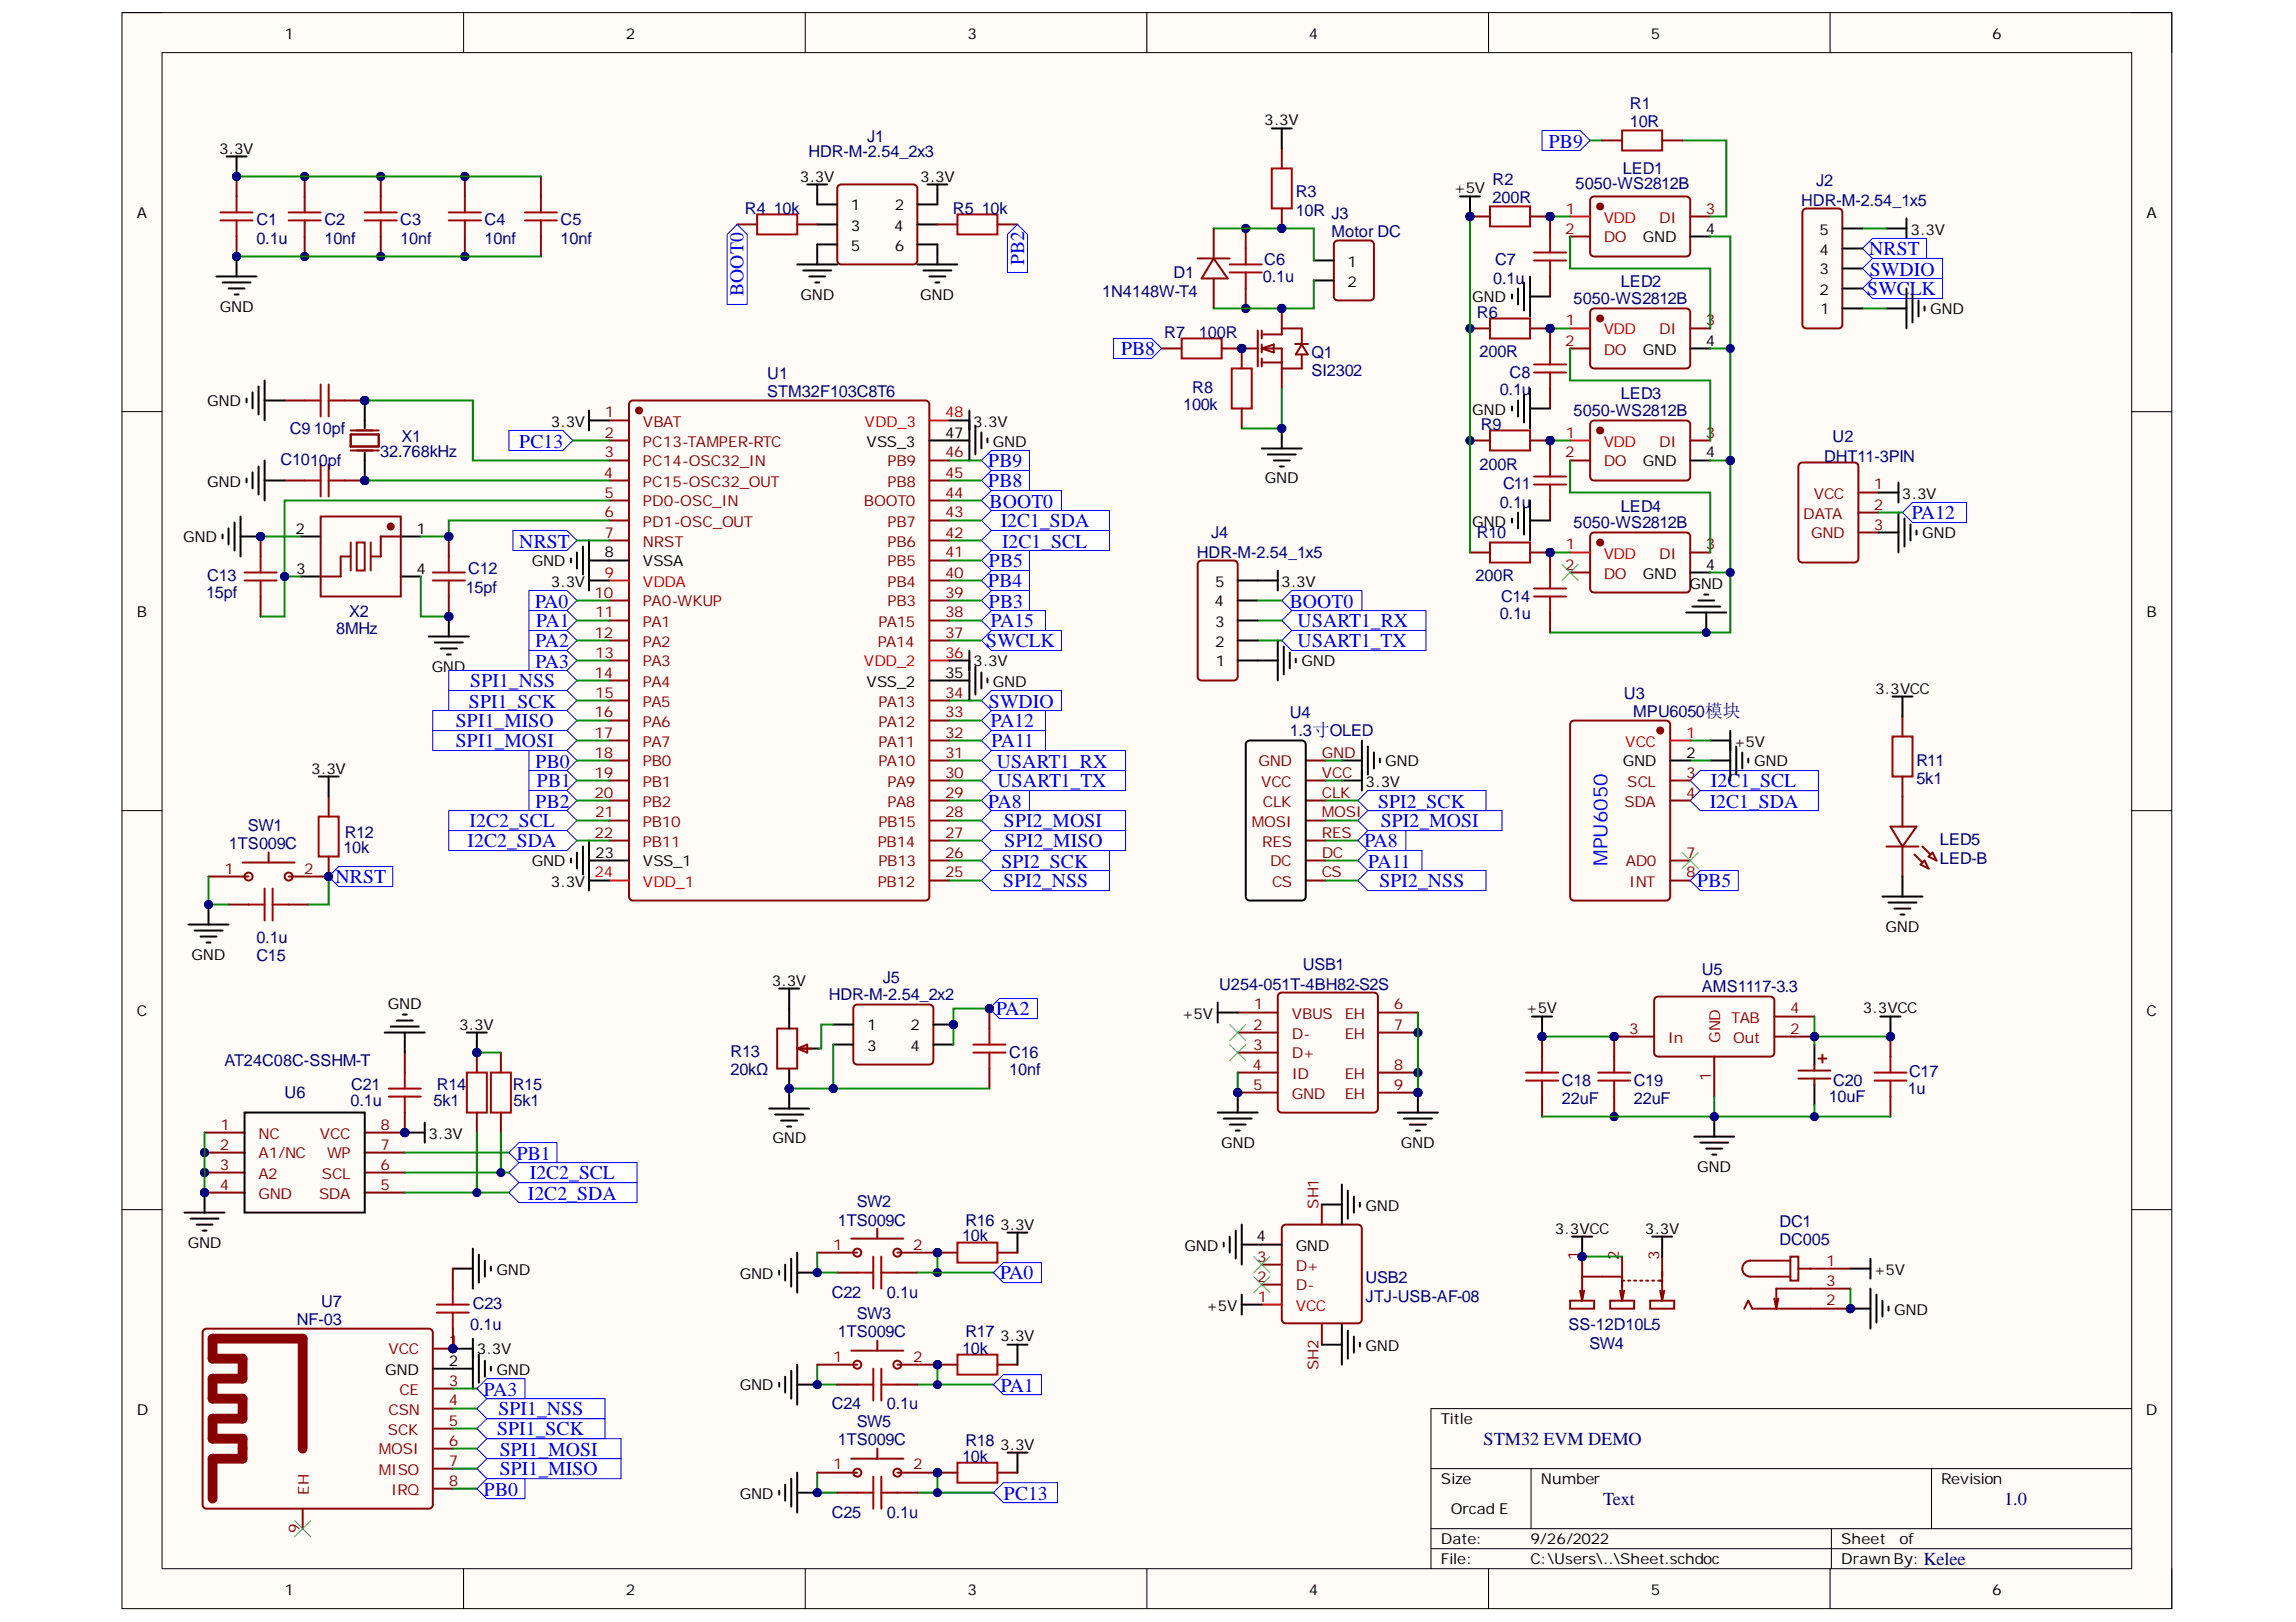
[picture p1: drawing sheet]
<svg xmlns="http://www.w3.org/2000/svg" width="297mm" height="210mm" viewBox="0 0 297 210" stroke-linecap="round" stroke-linejoin="round" font-family="sans-serif">
<defs><g id="words">
<g font-size="2.5" fill="#00f">
<text x="200.4" y="19.1">PB9</text>
<text x="132.5" y="34.3" transform="rotate(-90 132.5 34.3)">PB2</text>
<text x="241.8" y="33.1">NRST</text>
<text x="241.9" y="35.7">SWDIO</text>
<text x="96.2" y="38.3" transform="rotate(-90 96.2 38.3)">BOOT0</text>
<text x="241.6" y="38.2">SWCLK</text>
<text x="145" y="46">PB8</text>
<text x="67.2" y="57.9">PC13</text>
<text x="127.9" y="63.1">PB8</text>
<text x="127.9" y="60.5">PB9</text>
<text x="128" y="65.7">BOOT0</text>
<text x="67.2" y="70.9">NRST</text>
<text x="129.5" y="68.2">I2C1_SDA</text>
<text x="129.6" y="70.9">I2C1_SCL</text>
<text x="247.3" y="67.2">PA12</text>
<text x="127.9" y="76">PB4</text>
<text x="127.9" y="73.4">PB5</text>
<text x="69.2" y="78.6">PA0</text>
<text x="69.3" y="83.8">PA2</text>
<text x="69.4" y="81.2">PA1</text>
<text x="127.6" y="83.8">SWCLK</text>
<text x="127.9" y="78.6">PB3</text>
<text x="128.2" y="81.2">PA15</text>
<text x="166.9" y="78.6">BOOT0</text>
<text x="167.9" y="81.2">USART1_RX</text>
<text x="167.9" y="83.8">USART1_TX</text>
<text x="60.8" y="88.9">SPI1_NSS</text>
<text x="69.3" y="86.4">PA3</text>
<text x="59" y="94.1">SPI1_MISO</text>
<text x="60.7" y="91.6">SPI1_SCK</text>
<text x="127.9" y="91.6">SWDIO</text>
<text x="128.2" y="94.1">PA12</text>
<text x="59" y="96.7">SPI1_MOSI</text>
<text x="69.3" y="99.3">PB0</text>
<text x="69.5" y="101.9">PB1</text>
<text x="128.3" y="96.7">PA11</text>
<text x="129" y="99.3">USART1_RX</text>
<text x="129" y="101.9">USART1_TX</text>
<text x="221.4" y="101.9">I2C1_SCL</text>
<text x="60.8" y="107">I2C2_SCL</text>
<text x="69.3" y="104.5">PB2</text>
<text x="127.9" y="104.5">PA8</text>
<text x="129.9" y="107">SPI2_MOSI</text>
<text x="178.3" y="104.5">SPI2_SCK</text>
<text x="178.6" y="107">SPI2_MOSI</text>
<text x="221.2" y="104.5">I2C1_SDA</text>
<text x="60.5" y="109.7">I2C2_SDA</text>
<text x="129.5" y="112.3">SPI2_SCK</text>
<text x="130" y="109.7">SPI2_MISO</text>
<text x="176.5" y="109.7">PA8</text>
<text x="177" y="112.3">PA11</text>
<text x="208" y="112" transform="rotate(-90 208 112)">MPU6050</text>
<text x="43.4" y="114.3">NRST</text>
<text x="129.8" y="114.8">SPI2_NSS</text>
<text x="178.5" y="114.8">SPI2_NSS</text>
<text x="219.6" y="114.8">PB5</text>
<text x="128.9" y="131.4">PA2</text>
<text x="66.8" y="150.1">PB1</text>
<text x="68.3" y="155.2">I2C2_SDA</text>
<text x="68.5" y="152.6">I2C2_SCL</text>
<text x="129.4" y="165.6">PA0</text>
<text x="62.6" y="180.6">PA3</text>
<text x="64.3" y="185.8">SPI1_SCK</text>
<text x="64.5" y="183.1">SPI1_NSS</text>
<text x="129.5" y="180.1">PA1</text>
<text x="64.6" y="188.4">SPI1_MOSI</text>
<text x="64.6" y="190.9">SPI1_MISO</text>
<text x="62.6" y="193.5">PB0</text>
<text x="129.9" y="194.1">PC13</text>
</g>
<g font-size="2.4" fill="#000080">
<text x="191.9" y="187">STM32 EVM DEMO</text>
<text x="207.4" y="194.7">Text</text>
<text x="259.3" y="194.7">1.0</text>
<text x="248.9" y="202.5">Kelee</text>
</g>
<g font-size="2.1" fill="#000080">
<text x="210.9" y="14.1">R1</text>
<text x="210.9" y="16.5">10R</text>
<text x="104.6" y="20.4">HDR-M-2.54_2x3</text>
<text x="112.2" y="18.3">J1</text>
<text x="193.1" y="23.9">R2</text>
<text x="209.9" y="22.5">LED1</text>
<text x="33.2" y="29.2">C1</text>
<text x="42" y="29.2">C2</text>
<text x="51.8" y="29.2">C3</text>
<text x="62.7" y="29.2">C4</text>
<text x="72.5" y="29.2">C5</text>
<text x="96.4" y="27.6">R4</text>
<text x="100.1" y="27.6">10k</text>
<text x="123.3" y="27.6">R5</text>
<text x="127" y="27.6">10k</text>
<text x="167.6" y="25.5">R3</text>
<text x="167.6" y="27.9">10R J3</text>
<text x="193.1" y="26.3">200R</text>
<text x="203.8" y="24.5">5050-WS2812B</text>
<text x="233" y="26.6">HDR-M-2.54_1x5</text>
<text x="235" y="24">J2</text>
<text x="33.2" y="31.5">0.1u</text>
<text x="42" y="31.5">10nf</text>
<text x="51.8" y="31.5">10nf</text>
<text x="62.7" y="31.5">10nf</text>
<text x="72.5" y="31.5">10nf</text>
<text x="151.8" y="35.9">D1</text>
<text x="163.6" y="34.3">C6</text>
<text x="172.3" y="30.7">Motor DC</text>
<text x="193.4" y="34.3">C7</text>
<text x="142.6" y="38.5">1N4148W-T4</text>
<text x="163.4" y="36.4">0.1u</text>
<text x="191.1" y="41.1">R6</text>
<text x="193.2" y="36.7">0.1u</text>
<text x="203.6" y="39.3">5050-WS2812B</text>
<text x="209.7" y="37.2">LED2</text>
<text x="150.6" y="43.7">R7</text>
<text x="155.1" y="43.7">100R</text>
<text x="169.7" y="46.3">Q1</text>
<text x="191.4" y="46.2">200R</text>
<text x="99.3" y="49">U1</text>
<text x="99.3" y="51.4">STM32F103C8T6</text>
<text x="153.1" y="53">100k</text>
<text x="154.3" y="50.9">R8</text>
<text x="169.7" y="48.6">SI2302</text>
<text x="194" y="51.2">0.1u</text>
<text x="195.3" y="48.9">C8</text>
<text x="203.6" y="53.8">5050-WS2812B</text>
<text x="209.7" y="51.7">LED3</text>
<text x="37.5" y="56.1">C9</text>
<text x="40.6" y="56.1">10pf</text>
<text x="49.2" y="59.2">32.768kHz</text>
<text x="52" y="57.2">X1</text>
<text x="191.6" y="55.6">R9</text>
<text x="236" y="59.8">DHT11-3PIN</text>
<text x="237.1" y="57.2">U2</text>
<text x="36.3" y="60.2">C1010pf</text>
<text x="191.4" y="60.8">200R</text>
<text x="194" y="65.7">0.1u</text>
<text x="194.4" y="63.3">C11</text>
<text x="156.7" y="69.6">J4</text>
<text x="191.1" y="69.6">R10</text>
<text x="203.6" y="68.3">5050-WS2812B</text>
<text x="209.7" y="66.2">LED4</text>
<text x="26.7" y="77.4">15pf</text>
<text x="26.8" y="75.2">C13</text>
<text x="60.2" y="76.8">15pf</text>
<text x="60.6" y="74.2">C12</text>
<text x="154.8" y="72.2">HDR-M-2.54_1x5</text>
<text x="190.9" y="75.2">200R</text>
<text x="194.2" y="77.9">C14</text>
<text x="43.5" y="82">8MHz</text>
<text x="45.2" y="79.9">X2</text>
<text x="194" y="80.2">0.1u</text>
<text x="166.9" y="92.9">U4</text>
<text x="166.9" y="95.2">1.3寸OLED</text>
<text x="210.1" y="90.5">U3</text>
<text x="211.3" y="92.8">MPU6050模块</text>
<text x="247.9" y="99.1">R11</text>
<text x="247.9" y="101.5">5k1</text>
<text x="32.1" y="107.6">SW1</text>
<text x="29.6" y="109.9">1TS009C</text>
<text x="44.4" y="110.4">10k</text>
<text x="44.6" y="108.4">R12</text>
<text x="251" y="109.4">LED5</text>
<text x="251" y="111.8">LED-B</text>
<text x="33.2" y="124.4">C15</text>
<text x="33.2" y="122.1">0.1u</text>
<text x="168.6" y="125.6">USB1</text>
<text x="107.2" y="129.4">HDR-M-2.54_2x2</text>
<text x="114.2" y="127.2">J5</text>
<text x="157.7" y="128.1">U254-051T-4BH82-S2S</text>
<text x="220.2" y="126.2">U5</text>
<text x="220.2" y="128.4">AMS1117-3.3</text>
<text x="29" y="137.9">AT24C08C-SSHM-T</text>
<text x="94.5" y="136.8">R13</text>
<text x="130.6" y="136.9">C16</text>
<text x="36.8" y="142.1">U6</text>
<text x="45.4" y="143.1">0.1u</text>
<text x="45.4" y="141">C21</text>
<text x="56.1" y="143.1">5k1</text>
<text x="56.5" y="141">R14</text>
<text x="66.3" y="141">R15</text>
<text x="66.4" y="143.1">5k1</text>
<text x="94.5" y="139.2">20kΩ</text>
<text x="130.6" y="139.2">10nf</text>
<text x="202.1" y="140.5">C18</text>
<text x="202.1" y="142.8">22uF</text>
<text x="211.4" y="140.5">C19</text>
<text x="211.4" y="142.8">22uF</text>
<text x="236.6" y="142.6">10uF</text>
<text x="237.2" y="140.5">C20</text>
<text x="246.8" y="141.5">1u</text>
<text x="247" y="139.4">C17</text>
<text x="108.4" y="158.6">1TS009C</text>
<text x="110.8" y="156.2">SW2</text>
<text x="124.5" y="160.7">10k</text>
<text x="124.9" y="158.6">R16</text>
<text x="230.2" y="158.8">DC1</text>
<text x="230.2" y="161.2">DC005</text>
<text x="107.6" y="167.9">C22</text>
<text x="114.7" y="167.9">0.1u</text>
<text x="176.7" y="166.1">USB2</text>
<text x="38.4" y="171.5">NF-03</text>
<text x="41.5" y="169.2">U7</text>
<text x="60.8" y="172.1">0.1u</text>
<text x="61.2" y="169.4">C23</text>
<text x="108.4" y="173.1">1TS009C</text>
<text x="110.8" y="170.7">SW3</text>
<text x="124.9" y="173.1">R17</text>
<text x="176.7" y="168.4">JTJ-USB-AF-08</text>
<text x="202.9" y="172.1">SS-12D10L5</text>
<text x="124.5" y="175.2">10k</text>
<text x="205.6" y="174.6">SW4</text>
<text x="107.6" y="182.4">C24</text>
<text x="110.8" y="184.7">SW5</text>
<text x="114.7" y="182.4">0.1u</text>
<text x="108.4" y="187">1TS009C</text>
<text x="124.5" y="189.1">10k</text>
<text x="124.9" y="187.1">R18</text>
<text x="107.6" y="196.4">C25</text>
<text x="114.7" y="196.4">0.1u</text>
</g>
<g font-size="1.9">
<text x="36.8" y="5">1</text>
<text x="81" y="5">2</text>
<text x="125.1" y="5">3</text>
<text x="169.3" y="5">4</text>
<text x="213.6" y="5">5</text>
<text x="257.7" y="5">6</text>
<text x="163.6" y="16.2">3.3V</text>
<text x="28.3" y="19.9">3.3V</text>
<text x="103.5" y="23.5">3.3V</text>
<text x="119.1" y="23.5">3.3V</text>
<text x="17.7" y="28.2">A</text>
<text x="110.1" y="27.2">1</text>
<text x="110.1" y="29.8">3</text>
<text x="115.7" y="29.8">4</text>
<text x="115.8" y="27.2">2</text>
<text x="188.1" y="25">+5V</text>
<text x="277.7" y="28.2">A</text>
<text x="110.1" y="32.5">5</text>
<text x="115.8" y="32.5">6</text>
<text x="174.3" y="34.5">1</text>
<text x="212.6" y="31.4">GND</text>
<text x="220.7" y="30.3">4</text>
<text x="235.4" y="35.5">3</text>
<text x="235.4" y="33">4</text>
<text x="235.4" y="30.3">5</text>
<text x="247.2" y="30.3">3.3V</text>
<text x="28.4" y="40.3">GND</text>
<text x="103.6" y="38.8">GND</text>
<text x="119.1" y="38.8">GND</text>
<text x="174.3" y="37.1">2</text>
<text x="190.5" y="39.1">GND</text>
<text x="235.4" y="38.1">2</text>
<text x="235.5" y="40.7">1</text>
<text x="249.7" y="40.7">GND</text>
<text x="212.6" y="45.9">GND</text>
<text x="220.7" y="44.7">4</text>
<text x="26.8" y="52.6">GND</text>
<text x="190.5" y="53.7">GND</text>
<text x="71.2" y="55.2">3.3V</text>
<text x="112.1" y="57.8">VSS_3</text>
<text x="122.3" y="56.6">47</text>
<text x="125.9" y="55.2">3.3V</text>
<text x="128.4" y="57.8">GND</text>
<text x="220.7" y="59.2">4</text>
<text x="26.8" y="63">GND</text>
<text x="163.6" y="62.6">GND</text>
<text x="212.6" y="60.4">GND</text>
<text x="246.1" y="64.5">3.3V</text>
<text x="23.7" y="70.2">GND</text>
<text x="38.2" y="69.1">2</text>
<text x="53.9" y="69.1">1</text>
<text x="190.5" y="68.1">GND</text>
<text x="248.7" y="69.7">GND</text>
<text x="38.3" y="74.2">3</text>
<text x="53.9" y="74.2">4</text>
<text x="68.8" y="73.3">GND</text>
<text x="71.2" y="75.9">3.3V</text>
<text x="78.2" y="72.1">8</text>
<text x="83.2" y="73.3">VSSA</text>
<text x="157.2" y="75.9">5</text>
<text x="165.8" y="75.9">3.3V</text>
<text x="212.6" y="74.9">GND</text>
<text x="218.6" y="76.3">GND</text>
<text x="220.7" y="73.7">4</text>
<text x="17.7" y="79.9">B</text>
<text x="157.1" y="78.5">4</text>
<text x="157.2" y="83.7">2</text>
<text x="157.2" y="81.1">3</text>
<text x="277.7" y="79.9">B</text>
<text x="55.8" y="86.9">GND</text>
<text x="112.1" y="88.9">VSS_2</text>
<text x="122.3" y="87.7">35</text>
<text x="125.9" y="86.2">3.3V</text>
<text x="128.4" y="88.9">GND</text>
<text x="157.3" y="86.2">1</text>
<text x="168.4" y="86.2">GND</text>
<text x="242.6" y="89.8">3.3VCC</text>
<text x="40.3" y="100.1">3.3V</text>
<text x="176.7" y="101.8">3.3V</text>
<text x="179.2" y="99.2">GND</text>
<text x="209.9" y="99.2">GND</text>
<text x="218.1" y="98.1">2</text>
<text x="224.3" y="96.6">+5V</text>
<text x="226.9" y="99.2">GND</text>
<text x="68.8" y="112.1">GND</text>
<text x="77" y="111">23</text>
<text x="83.2" y="112.1">VSS_1</text>
<text x="71.2" y="114.7">3.3V</text>
<text x="24.8" y="124.2">GND</text>
<text x="243.9" y="120.6">GND</text>
<text x="17.7" y="131.5">C</text>
<text x="50.2" y="130.6">GND</text>
<text x="99.8" y="127.6">3.3V</text>
<text x="152.9" y="131.8">+5V</text>
<text x="197.4" y="131.1">+5V</text>
<text x="241" y="131.1">3.3VCC</text>
<text x="277.7" y="131.5">C</text>
<text x="59.4" y="133.3">3.3V</text>
<text x="112.2" y="133.3">1</text>
<text x="112.2" y="136">3</text>
<text x="117.8" y="133.3">2</text>
<text x="117.8" y="136">4</text>
<text x="55.4" y="147.4">3.3V</text>
<text x="99.9" y="148">GND</text>
<text x="158" y="148.6">GND</text>
<text x="181.2" y="148.6">GND</text>
<text x="219.6" y="151.6">GND</text>
<text x="24.3" y="161.5">GND</text>
<text x="129.4" y="159.1">3.3V</text>
<text x="153.2" y="161.8">GND</text>
<text x="162.5" y="160.7">4</text>
<text x="167.6" y="161.8">GND</text>
<text x="176.7" y="156.7">GND</text>
<text x="201.1" y="159.6">3.3VCC</text>
<text x="212.8" y="159.6">3.3V</text>
<text x="64.2" y="165">GND</text>
<text x="95.7" y="165.5">GND</text>
<text x="242.4" y="165">+5V</text>
<text x="129.4" y="173.6">3.3V</text>
<text x="156" y="169.6">+5V</text>
<text x="245" y="170.1">GND</text>
<text x="49.8" y="177.9">GND</text>
<text x="58" y="176.7">2</text>
<text x="61.7" y="175.3">3.3V</text>
<text x="64.2" y="177.9">GND</text>
<text x="95.7" y="179.9">GND</text>
<text x="176.7" y="174.8">GND</text>
<text x="17.7" y="183.1">D</text>
<text x="186.4" y="184.2">Title</text>
<text x="277.6" y="183.1">D</text>
<text x="129.4" y="187.6">3.3V</text>
<text x="95.7" y="194">GND</text>
<text x="186.4" y="192">Size</text>
<text x="187.7" y="195.9">Orcad E</text>
<text x="199.4" y="192">Number</text>
<text x="251.1" y="192">Revision</text>
<text x="186.4" y="199.8">Date:</text>
<text x="186.4" y="202.3">File:</text>
<text x="198" y="199.8">9/26/2022</text>
<text x="198" y="202.3">C:\Users\..\Sheet.schdoc</text>
<text x="238.2" y="199.8">Sheet</text>
<text x="238.2" y="202.3">Drawn By:</text>
<text x="245.7" y="199.8">of</text>
<text x="36.8" y="206.4">1</text>
<text x="81" y="206.4">2</text>
<text x="125.1" y="206.4">3</text>
<text x="169.3" y="206.4">4</text>
<text x="213.6" y="206.4">5</text>
<text x="257.7" y="206.4">6</text>
</g>
<g font-size="1.9" fill="#f00">
<text x="202.6" y="27.6">1</text>
<text x="207.5" y="28.8">VDD</text>
<text x="202.6" y="42.1">1</text>
<text x="207.5" y="43.3">VDD</text>
<text x="111.9" y="55.2">VDD_3</text>
<text x="122.3" y="54">48</text>
<text x="202.6" y="56.6">1</text>
<text x="207.5" y="57.8">VDD</text>
<text x="202.6" y="71.1">1</text>
<text x="78.2" y="74.7">9</text>
<text x="83.2" y="75.9">VDDA</text>
<text x="207.5" y="72.3">VDD</text>
<text x="111.8" y="86.2">VDD_2</text>
<text x="122.3" y="85.1">36</text>
<text x="218.1" y="95.5">1</text>
<text x="210.3" y="96.6">VCC</text>
<text x="76.9" y="113.6">24</text>
<text x="83.2" y="114.7">VDD_1</text>
<text x="162.7" y="168.4">1</text>
<text x="167.6" y="169.6">VCC</text>
</g>
<g font-size="1.9" fill="#800">
<text x="214.7" y="28.8">DI</text>
<text x="220.7" y="27.6">3</text>
<text x="202.5" y="30.3">2</text>
<text x="207.5" y="31.4">DO</text>
<text x="202.5" y="44.7">2</text>
<text x="207.5" y="45.9">DO</text>
<text x="214.7" y="43.3">DI</text>
<text x="220.7" y="42.1">3</text>
<text x="78.2" y="56.6">2</text>
<text x="78.2" y="59.2">3</text>
<text x="78.3" y="54">1</text>
<text x="83.2" y="55.2">VBAT</text>
<text x="83.2" y="57.8">PC13-TAMPER-RTC</text>
<text x="122.3" y="59.2">46</text>
<text x="202.5" y="59.2">2</text>
<text x="214.7" y="57.8">DI</text>
<text x="220.7" y="56.6">3</text>
<text x="78.1" y="61.8">4</text>
<text x="78.2" y="64.4">5</text>
<text x="83.2" y="60.4">PC14-OSC32_IN</text>
<text x="83.2" y="63">PC15-OSC32_OUT</text>
<text x="83.2" y="65.5">PD0-OSC_IN</text>
<text x="111.8" y="65.5">BOOT0</text>
<text x="114.8" y="63">PB8</text>
<text x="114.8" y="60.4">PB9</text>
<text x="122.3" y="64.4">44</text>
<text x="122.3" y="61.8">45</text>
<text x="207.5" y="60.4">DO</text>
<text x="234.6" y="64.5">VCC</text>
<text x="242.4" y="63.3">1</text>
<text x="242.4" y="65.9">2</text>
<text x="78.2" y="67">6</text>
<text x="78.2" y="69.6">7</text>
<text x="83.2" y="68.1">PD1-OSC_OUT</text>
<text x="83.2" y="70.8">NRST</text>
<text x="114.8" y="70.8">PB6</text>
<text x="114.8" y="68.1">PB7</text>
<text x="122.3" y="69.6">42</text>
<text x="122.3" y="67">43</text>
<text x="220.7" y="71.1">3</text>
<text x="233.3" y="67.1">DATA</text>
<text x="234.3" y="69.7">GND</text>
<text x="242.4" y="68.6">3</text>
<text x="76.9" y="77.4">10</text>
<text x="114.8" y="75.9">PB4</text>
<text x="114.8" y="73.3">PB5</text>
<text x="122.3" y="77.4">39</text>
<text x="122.3" y="74.7">40</text>
<text x="122.3" y="72.1">41</text>
<text x="202.5" y="73.7">2</text>
<text x="207.5" y="74.9">DO</text>
<text x="214.7" y="72.3">DI</text>
<text x="76.9" y="82.5">12</text>
<text x="77" y="79.9">11</text>
<text x="83.2" y="78.5">PA0-WKUP</text>
<text x="83.2" y="81.1">PA1</text>
<text x="83.2" y="83.7">PA2</text>
<text x="113.6" y="83.7">PA14</text>
<text x="113.6" y="81.1">PA15</text>
<text x="114.8" y="78.5">PB3</text>
<text x="122.3" y="82.5">37</text>
<text x="122.3" y="79.9">38</text>
<text x="76.9" y="87.7">14</text>
<text x="77" y="85.1">13</text>
<text x="83.2" y="86.2">PA3</text>
<text x="83.2" y="88.9">PA4</text>
<text x="76.9" y="92.8">16</text>
<text x="76.9" y="95.5">17</text>
<text x="77" y="90.3">15</text>
<text x="83.2" y="91.5">PA5</text>
<text x="83.2" y="94">PA6</text>
<text x="113.6" y="94">PA12</text>
<text x="113.6" y="91.5">PA13</text>
<text x="122.3" y="95.5">32</text>
<text x="122.3" y="92.8">33</text>
<text x="122.3" y="90.3">34</text>
<text x="76.9" y="98.1">18</text>
<text x="76.9" y="100.6">19</text>
<text x="83.2" y="96.6">PA7</text>
<text x="83.2" y="99.2">PB0</text>
<text x="83.2" y="101.8">PB1</text>
<text x="113.6" y="99.2">PA10</text>
<text x="113.6" y="96.6">PA11</text>
<text x="114.8" y="101.8">PA9</text>
<text x="122.3" y="100.6">30</text>
<text x="122.3" y="98.1">31</text>
<text x="162.8" y="99.2">GND</text>
<text x="163.1" y="101.8">VCC</text>
<text x="171" y="100.6">VCC</text>
<text x="171" y="98.1">GND</text>
<text x="210.5" y="101.8">SCL</text>
<text x="218.1" y="100.6">3</text>
<text x="76.9" y="103.2">20</text>
<text x="77" y="105.8">21</text>
<text x="83.2" y="104.4">PB2</text>
<text x="83.2" y="107">PB10</text>
<text x="113.6" y="107">PB15</text>
<text x="114.8" y="104.4">PA8</text>
<text x="122.3" y="105.8">28</text>
<text x="122.3" y="103.2">29</text>
<text x="162" y="107">MOSI</text>
<text x="163.4" y="104.4">CLK</text>
<text x="171" y="105.8">MOSI</text>
<text x="171" y="103.2">CLK</text>
<text x="210.2" y="104.4">SDA</text>
<text x="218.1" y="103.2">4</text>
<text x="29" y="113">1</text>
<text x="39.3" y="113">2</text>
<text x="76.9" y="108.4">22</text>
<text x="83.2" y="109.6">PB11</text>
<text x="113.6" y="109.6">PB14</text>
<text x="113.6" y="112.1">PB13</text>
<text x="122.3" y="113.6">25</text>
<text x="122.3" y="111">26</text>
<text x="122.3" y="108.4">27</text>
<text x="163.3" y="109.6">RES</text>
<text x="164.3" y="112.1">DC</text>
<text x="171" y="113.6">CS</text>
<text x="171" y="111">DC</text>
<text x="171" y="108.4">RES</text>
<text x="210.4" y="112.1">AD0</text>
<text x="218.1" y="111">7</text>
<text x="218.1" y="113.6">8</text>
<text x="113.6" y="114.7">PB12</text>
<text x="164.6" y="114.7">CS</text>
<text x="210.8" y="114.7">INT</text>
<text x="162.2" y="130.6">1</text>
<text x="167.1" y="131.8">VBUS</text>
<text x="174" y="131.8">EH</text>
<text x="180.3" y="130.6">6</text>
<text x="231.6" y="131.1">4</text>
<text x="162.1" y="133.3">2</text>
<text x="162.1" y="135.9">3</text>
<text x="167.1" y="134.4">D-</text>
<text x="167.1" y="137">D+</text>
<text x="174" y="134.4">EH</text>
<text x="180.3" y="133.3">7</text>
<text x="210.8" y="133.8">3</text>
<text x="215.8" y="134.9">In</text>
<text x="222.5" y="134.9" transform="rotate(-90 222.5 134.9)">GND</text>
<text x="224" y="132.3">TAB</text>
<text x="224.2" y="134.9">Out</text>
<text x="231.6" y="133.8">2</text>
<text x="162" y="138.4">4</text>
<text x="162.1" y="141">5</text>
<text x="167.1" y="142.2">GND</text>
<text x="167.1" y="139.6">ID</text>
<text x="174" y="139.6">EH</text>
<text x="174" y="142.2">EH</text>
<text x="180.3" y="138.4">8</text>
<text x="180.3" y="141">9</text>
<text x="221.4" y="139.9" transform="rotate(-90 221.4 139.9)">1</text>
<text x="28.4" y="148.8">2</text>
<text x="28.5" y="146.2">1</text>
<text x="33.4" y="147.4">NC</text>
<text x="33.4" y="149.9">A1/NC</text>
<text x="41.4" y="147.4">VCC</text>
<text x="42.3" y="149.9">WP</text>
<text x="49.2" y="148.8">7</text>
<text x="49.2" y="146.2">8</text>
<text x="28.4" y="151.4">3</text>
<text x="28.4" y="154">4</text>
<text x="33.4" y="152.5">A2</text>
<text x="33.4" y="155.2">GND</text>
<text x="41.3" y="155.2">SDA</text>
<text x="41.6" y="152.5">SCL</text>
<text x="49.2" y="154">5</text>
<text x="49.2" y="151.4">6</text>
<text x="107.8" y="161.8">1</text>
<text x="118.1" y="161.8">2</text>
<text x="170.6" y="156.4" transform="rotate(-90 170.6 156.4)">SH1</text>
<text x="162.6" y="165.9">2</text>
<text x="162.6" y="163.3">3</text>
<text x="167.6" y="167">D-</text>
<text x="167.6" y="164.5">D+</text>
<text x="204.3" y="163.1" transform="rotate(-90 204.3 163.1)">1</text>
<text x="209.4" y="163.1" transform="rotate(-90 209.4 163.1)">2</text>
<text x="214.7" y="163.1" transform="rotate(-90 214.7 163.1)">3</text>
<text x="236.2" y="163.8">1</text>
<text x="236.2" y="166.4">3</text>
<text x="236.2" y="168.9">2</text>
<text x="50.3" y="175.3">VCC</text>
<text x="58" y="174.2">1</text>
<text x="58" y="179.3">3</text>
<text x="107.8" y="176.2">1</text>
<text x="118.1" y="176.2">2</text>
<text x="170.6" y="177.3" transform="rotate(-90 170.6 177.3)">SH2</text>
<text x="50.2" y="185.7">SCK</text>
<text x="50.3" y="183.1">CSN</text>
<text x="51.7" y="180.5">CE</text>
<text x="58" y="181.9">4</text>
<text x="58" y="184.5">5</text>
<text x="49" y="188.2">MOSI</text>
<text x="49" y="190.8">MISO</text>
<text x="58" y="187.1">6</text>
<text x="58" y="189.7">7</text>
<text x="107.8" y="190.2">1</text>
<text x="118.1" y="190.2">2</text>
<text x="39.9" y="193.5" transform="rotate(-90 39.9 193.5)">EH</text>
<text x="50.6" y="193.5">IRQ</text>
<text x="58" y="192.3">8</text>
<text x="38.8" y="198.4" transform="rotate(-90 38.8 198.4)">9</text>
</g>
</g></defs>
<path d="M15.8 1.6h265.2v206.6h-265.2z" fill-rule="evenodd" fill="#fffcf8"/>
<path d="M15.8 1.6h265.2v206.6h-265.2z" fill="none" stroke="#000" stroke-width=".13"/>
<path d="M21 6.8h254.8v196.2h-254.8z" fill-rule="evenodd" fill="#fffcf8"/>
<g fill="none" stroke="#000" stroke-width=".13">
<path d="M15.8 1.6h5.2M21 6.8h254.8v196.2h-254.8zM60 1.6v5.2M104.2 1.6v5.2M148.4 1.6v5.2M192.6 1.6v5.2M236.8 1.6v5.2M275.8 1.6h5.2v5.2M15.8 53.3h5.2M275.8 53.3h5.2M15.8 104.9h5.2M275.8 104.9h5.2"/>
<path d="M15.8 156.5h5.2M275.8 156.5h5.2M185.1 190.1h90.7M185.1 197.8h90.7M198.1 190.1v7.7M236.9 197.8v5.2M249.9 190.1v7.7M275.8 182.3h-90.7v20.7M60 203v5.2M104.2 203v5.2M148.4 203v5.2M185.1 200.4h90.7"/>
<path d="M192.6 203v5.2M236.8 203v5.2M281 203v5.2"/>
</g>
<path d="M81.4 52.1l.2-.2 .3-.1h37.8l.3 .1 .2 .2v.2v63.7v.3l-.2 .2h-.3h-37.8h-.3l-.2-.2v-.3v-63.7z" fill="none" stroke="#800" stroke-width=".25"/>
<circle cx="82.7" cy="53.1" r=".39" fill="#800"/>
<g fill="none" stroke="#800" stroke-width=".25">
<path d="M78.8 54.4h2.6M78.8 57h2.6M78.8 59.6h2.6M120.2 59.6h2.6M78.8 62.2h2.6M78.8 64.8h2.6M78.8 67.4h2.6M78.8 69.9h2.6M78.8 77.7h2.6M120.2 62.2h2.6M120.2 64.8h2.6M120.2 67.4h2.6"/>
<path d="M120.2 69.9h2.6M120.2 77.7h2.6M120.2 75.1h2.6M120.2 72.5h2.6M78.8 80.3h2.6M78.8 82.9h2.6M78.8 85.5h2.6M78.8 88.1h2.6M78.8 90.7h2.6M78.8 93.2h2.6M78.8 95.8h2.6M78.8 98.4h2.6"/>
<path d="M120.2 80.3h2.6M120.2 82.9h2.6M120.2 90.7h2.6M120.2 93.2h2.6M120.2 95.8h2.6M120.2 98.4h2.6M78.8 101h2.6M78.8 103.6h2.6M78.8 106.2h2.6M78.8 108.8h2.6M120.2 101h2.6M120.2 103.6h2.6"/>
<path d="M120.2 106.2h2.6M120.2 108.8h2.6M120.2 114h2.6M120.2 111.4h2.6"/>
<circle cx="82.7" cy="53.1" r=".39"/>
</g>
<path d="M120.2 57h2.6M78.8 72.5h2.6M120.2 88.1h2.6M78.8 111.4h2.6" fill="none" stroke="#000" stroke-width=".25"/>
<path d="M120.2 54.4h2.6M78.8 75.1h2.6M120.2 85.5h2.6M78.8 114h2.6" fill="none" stroke="#f00" stroke-width=".25"/>
<circle cx="39.4" cy="33.2" r=".52" fill="#000080"/>
<circle cx="39.4" cy="33.2" r=".52" fill="none" stroke="#000080" stroke-width=".13"/>
<circle cx="39.4" cy="22.8" r=".52" fill="#000080"/>
<circle cx="39.4" cy="22.8" r=".52" fill="none" stroke="#000080" stroke-width=".13"/>
<path d="M37.3 28.5h4.2" fill="none" stroke="#a00000" stroke-width=".25"/>
<path d="M39.4 30.6v2.6" fill="none" stroke="#800" stroke-width=".25"/>
<circle cx="39.4" cy="33.2" r=".52" fill="#000080"/>
<circle cx="39.4" cy="33.2" r=".52" fill="none" stroke="#000080" stroke-width=".13"/>
<path d="M37.3 27.5h4.2M39.4 25.4v2.1" fill="none" stroke="#a00000" stroke-width=".25"/>
<path d="M39.4 22.8v2.6" fill="none" stroke="#800" stroke-width=".25"/>
<circle cx="39.4" cy="22.8" r=".52" fill="#000080"/>
<circle cx="39.4" cy="22.8" r=".52" fill="none" stroke="#000080" stroke-width=".13"/>
<path d="M39.4 28.5v2.1" fill="none" stroke="#a00000" stroke-width=".25"/>
<circle cx="49.3" cy="33.2" r=".52" fill="#000080"/>
<circle cx="49.3" cy="33.2" r=".52" fill="none" stroke="#000080" stroke-width=".13"/>
<circle cx="49.3" cy="22.8" r=".52" fill="#000080"/>
<circle cx="49.3" cy="22.8" r=".52" fill="none" stroke="#000080" stroke-width=".13"/>
<path d="M47.2 28.5h4.1" fill="none" stroke="#a00000" stroke-width=".25"/>
<path d="M49.3 30.6v2.6" fill="none" stroke="#800" stroke-width=".25"/>
<circle cx="49.3" cy="33.2" r=".52" fill="#000080"/>
<circle cx="49.3" cy="33.2" r=".52" fill="none" stroke="#000080" stroke-width=".13"/>
<path d="M47.2 27.5h4.1M49.3 25.4v2.1" fill="none" stroke="#a00000" stroke-width=".25"/>
<path d="M49.3 22.8v2.6" fill="none" stroke="#800" stroke-width=".25"/>
<circle cx="49.3" cy="22.8" r=".52" fill="#000080"/>
<circle cx="49.3" cy="22.8" r=".52" fill="none" stroke="#000080" stroke-width=".13"/>
<path d="M49.3 28.5v2.1" fill="none" stroke="#a00000" stroke-width=".25"/>
<circle cx="60.1" cy="33.2" r=".52" fill="#000080"/>
<circle cx="60.1" cy="33.2" r=".52" fill="none" stroke="#000080" stroke-width=".13"/>
<circle cx="60.1" cy="22.8" r=".52" fill="#000080"/>
<circle cx="60.1" cy="22.8" r=".52" fill="none" stroke="#000080" stroke-width=".13"/>
<path d="M58.1 28.5h4.1" fill="none" stroke="#a00000" stroke-width=".25"/>
<path d="M60.1 30.6v2.6" fill="none" stroke="#800" stroke-width=".25"/>
<circle cx="60.1" cy="33.2" r=".52" fill="#000080"/>
<circle cx="60.1" cy="33.2" r=".52" fill="none" stroke="#000080" stroke-width=".13"/>
<path d="M58.1 27.5h4.1M60.1 25.4v2.1" fill="none" stroke="#a00000" stroke-width=".25"/>
<path d="M60.1 22.8v2.6" fill="none" stroke="#800" stroke-width=".25"/>
<circle cx="60.1" cy="22.8" r=".52" fill="#000080"/>
<circle cx="60.1" cy="22.8" r=".52" fill="none" stroke="#000080" stroke-width=".13"/>
<path d="M60.1 28.5v2.1M67.9 28.5h4.2M67.9 27.5h4.2M70 25.4v2.1M70 28.5v2.1" fill="none" stroke="#a00000" stroke-width=".25"/>
<path d="M70 22.8v2.6M70 30.6v2.6" fill="none" stroke="#800" stroke-width=".25"/>
<g fill="none" stroke="#000" stroke-width=".25">
<path d="M29.3 20.2h2.6M30.6 20.2v2.6M76.2 53.1v2.6M76.2 54.4h2.6M122.8 54.4h2.6M122.8 57h2.6M125.4 53.1v6.5M126.2 55.2v3.6M127 56v2M127.7 56.7v.6M73.9 72.3v.5M74.6 71.5v2.1"/>
<path d="M75.4 70.7v3.6M76.2 69.9v6.5M76.2 75.1h2.6M76.2 72.5h2.6M122.8 85.5h2.6M122.8 88.1h2.6M125.4 84.2v6.5M126.2 86.3v3.6M127 87v2.1M127.7 87.8v.5M73.9 111.1v.5M74.6 110.3v2.1"/>
<path d="M75.4 109.5v3.7M76.2 108.8v6.4M76.2 114h2.6M76.2 111.4h2.6"/>
</g>
<circle cx="30.6" cy="22.8" r=".52" fill="#000080"/>
<circle cx="30.6" cy="22.8" r=".52" fill="none" stroke="#000080" stroke-width=".13"/>
<circle cx="42.5" cy="113.4" r=".52" fill="#000080"/>
<circle cx="42.5" cy="113.4" r=".52" fill="none" stroke="#000080" stroke-width=".13"/>
<g fill="none" stroke="#800" stroke-width=".25">
<path d="M27 113.4h5.2M31.4 111.6h6.7M37.3 113.4h5.2"/>
<circle cx="32.2" cy="113.4" r=".52"/>
<circle cx="37.3" cy="113.4" r=".52"/>
</g>
<circle cx="42.5" cy="113.4" r=".52" fill="#000080"/>
<circle cx="42.5" cy="113.4" r=".52" fill="none" stroke="#000080" stroke-width=".13"/>
<path d="M172.6 31.4l.2-.2 .3-.1h4.1l.3 .1 .2 .2v.2v6.8v.2l-.2 .2-4.4 .1-.3-.1-.2-.2v-.2v-6.8zM34.8 110.3v1.3" fill="none" stroke="#800" stroke-width=".25"/>
<path d="M170 33.7h2.6M170 36.3h2.6" fill="none" stroke="#000" stroke-width=".25"/>
<circle cx="165.8" cy="29.6" r=".52" fill="#000080"/>
<circle cx="165.8" cy="29.6" r=".52" fill="none" stroke="#000080" stroke-width=".13"/>
<path d="M164.5 21.8h2.6v5.2h-2.6z" fill="none" stroke="#a00000" stroke-width=".25"/>
<path d="M165.8 19.2v2.6M165.8 27v2.6" fill="none" stroke="#800" stroke-width=".25"/>
<circle cx="165.8" cy="29.6" r=".52" fill="#000080"/>
<circle cx="165.8" cy="29.6" r=".52" fill="none" stroke="#000080" stroke-width=".13"/>
<path d="M163.2 58h5.2M164 58.8h3.6M164.8 59.6h2.1M165.8 55.4v2.6M165.6 60.4h.5" fill="none" stroke="#000" stroke-width=".25"/>
<circle cx="165.8" cy="55.4" r=".52" fill="#000080"/>
<circle cx="165.8" cy="55.4" r=".52" fill="none" stroke="#000080" stroke-width=".13"/>
<path d="M164.5 16.6h2.6M165.8 16.6v2.6" fill="none" stroke="#000" stroke-width=".25"/>
<path d="M154.9 33.4h4.2M157 29.6v3.8M157 36v3.9M157 33.4l1.8 2.6h-3.3zM29.6 117.1h2.6M37.3 117.1h2.6" fill="none" stroke="#800" stroke-width=".25"/>
<path d="M32.2 117.1h2M34.2 115v4.1M35.3 115v4.1M35.3 117.1h2" fill="none" stroke="#a00000" stroke-width=".25"/>
<circle cx="42.5" cy="113.4" r=".52" fill="#000080"/>
<circle cx="42.5" cy="113.4" r=".52" fill="none" stroke="#000080" stroke-width=".13"/>
<path d="M41.2 105.7h2.6v5.1h-2.6z" fill="none" stroke="#a00000" stroke-width=".25"/>
<path d="M42.5 103.1v2.6M42.5 110.8v2.6" fill="none" stroke="#800" stroke-width=".25"/>
<circle cx="42.5" cy="113.4" r=".52" fill="#000080"/>
<circle cx="42.5" cy="113.4" r=".52" fill="none" stroke="#000080" stroke-width=".13"/>
<path d="M42.5 113.4v3.7h-2.6" fill="none" stroke="#080" stroke-width=".25"/>
<circle cx="42.5" cy="113.4" r=".52" fill="#000080"/>
<circle cx="42.5" cy="113.4" r=".52" fill="none" stroke="#000080" stroke-width=".13"/>
<path d="M24.4 119.6h5.2M27 117.1v2.5M25.2 120.4h3.6M25.9 121.2h2.1M26.7 122h.5" fill="none" stroke="#000" stroke-width=".25"/>
<circle cx="27" cy="117.1" r=".52" fill="#000080"/>
<circle cx="27" cy="117.1" r=".52" fill="none" stroke="#000080" stroke-width=".13"/>
<path d="M27 113.4v3.7h2.6" fill="none" stroke="#080" stroke-width=".25"/>
<circle cx="27" cy="117.1" r=".52" fill="#000080"/>
<circle cx="27" cy="117.1" r=".52" fill="none" stroke="#000080" stroke-width=".13"/>
<path d="M28 35.8h5.2M28.8 36.6h3.6M29.6 37.3h2M30.3 38.1h.6M30.6 33.2v2.6M41.2 100.5h2.6M42.5 100.5v2.6" fill="none" stroke="#000" stroke-width=".25"/>
<circle cx="30.6" cy="33.2" r=".52" fill="#000080"/>
<circle cx="30.6" cy="33.2" r=".52" fill="none" stroke="#000080" stroke-width=".13"/>
<path d="M66.4 68.6h6.9l1.3 1.3-1.3 1.3h-6.9z" fill-rule="evenodd" fill="#fff"/>
<path d="M66.4 68.6h6.9l1.3 1.3-1.3 1.3h-6.9z" fill="none" stroke="#00f" stroke-width=".13"/>
<path d="M74.6 69.9h4.2" fill="none" stroke="#080" stroke-width=".25"/>
<path d="M42.5 113.4l1.3-1.3h7v2.6h-7z" fill-rule="evenodd" fill="#fff"/>
<path d="M42.5 113.4l1.3-1.3h7v2.6h-7z" fill="none" stroke="#00f" stroke-width=".13"/>
<circle cx="42.5" cy="113.4" r=".52" fill="#000080"/>
<circle cx="42.5" cy="113.4" r=".52" fill="none" stroke="#000080" stroke-width=".13"/>
<circle cx="30.6" cy="33.2" r=".52" fill="#000080"/>
<circle cx="30.6" cy="33.2" r=".52" fill="none" stroke="#000080" stroke-width=".13"/>
<circle cx="30.6" cy="22.8" r=".52" fill="#000080"/>
<circle cx="30.6" cy="22.8" r=".52" fill="none" stroke="#000080" stroke-width=".13"/>
<path d="M28.5 28.5h4.2" fill="none" stroke="#a00000" stroke-width=".25"/>
<path d="M30.6 30.6v2.6" fill="none" stroke="#800" stroke-width=".25"/>
<circle cx="30.6" cy="33.2" r=".52" fill="#000080"/>
<circle cx="30.6" cy="33.2" r=".52" fill="none" stroke="#000080" stroke-width=".13"/>
<path d="M28.5 27.5h4.2M30.6 25.4v2.1" fill="none" stroke="#a00000" stroke-width=".25"/>
<path d="M30.6 22.8v2.6" fill="none" stroke="#800" stroke-width=".25"/>
<circle cx="30.6" cy="22.8" r=".52" fill="#000080"/>
<circle cx="30.6" cy="22.8" r=".52" fill="none" stroke="#000080" stroke-width=".13"/>
<path d="M30.6 28.5v2.1" fill="none" stroke="#a00000" stroke-width=".25"/>
<circle cx="47.2" cy="62.2" r=".52" fill="#000080"/>
<circle cx="47.2" cy="62.2" r=".52" fill="none" stroke="#000080" stroke-width=".13"/>
<circle cx="47.2" cy="51.8" r=".52" fill="#000080"/>
<circle cx="47.2" cy="51.8" r=".52" fill="none" stroke="#000080" stroke-width=".13"/>
<path d="M45.4 56.2h3.6v1.6h-3.6zM45.4 55.7h3.6M45.4 58.3h3.6" fill="none" stroke="#800" stroke-width=".25"/>
<path d="M47.2 54.4v1M47.2 58.6v3.6" fill="none" stroke="#000" stroke-width=".25"/>
<circle cx="47.2" cy="62.2" r=".52" fill="#000080"/>
<circle cx="47.2" cy="62.2" r=".52" fill="none" stroke="#000080" stroke-width=".13"/>
<path d="M47.2 51.8v2.6" fill="none" stroke="#000" stroke-width=".25"/>
<circle cx="47.2" cy="51.8" r=".52" fill="#000080"/>
<circle cx="47.2" cy="51.8" r=".52" fill="none" stroke="#000080" stroke-width=".13"/>
<path d="M38.9 69.4h2.6M38.9 74.6h2.6M51.8 69.4h2.6M51.8 74.6h2.6" fill="none" stroke="#000" stroke-width=".25"/>
<path d="M41.5 66.8h10.3v10.4h-10.3z" fill="none" stroke="#800" stroke-width=".25"/>
<circle cx="50.5" cy="68.1" r=".39" fill="#800"/>
<g fill="none" stroke="#800" stroke-width=".25">
<path d="M45.4 72h-1.3v2.6h-2.6M46.1 70.2h1.1v3.6h-1.1zM51.8 69.4h-2.5v2.6h-1.3"/>
<circle cx="50.5" cy="68.1" r=".39"/>
</g>
<path d="M45.4 70.2v3.6M48 70.2v3.6" fill="none" stroke="#810" stroke-width=".25"/>
<circle cx="47.2" cy="62.2" r=".52" fill="#000080"/>
<circle cx="47.2" cy="62.2" r=".52" fill="none" stroke="#000080" stroke-width=".13"/>
<path d="M41.5 60.1v4.2M42.5 62.2h2.1M42.5 60.1v4.2" fill="none" stroke="#a00000" stroke-width=".25"/>
<path d="M36.8 62.2h2.6M44.6 62.2h2.6" fill="none" stroke="#800" stroke-width=".25"/>
<circle cx="47.2" cy="62.2" r=".52" fill="#000080"/>
<circle cx="47.2" cy="62.2" r=".52" fill="none" stroke="#000080" stroke-width=".13"/>
<path d="M39.4 62.2h2.1" fill="none" stroke="#a00000" stroke-width=".25"/>
<circle cx="47.2" cy="51.8" r=".52" fill="#000080"/>
<circle cx="47.2" cy="51.8" r=".52" fill="none" stroke="#000080" stroke-width=".13"/>
<path d="M42.5 49.8v4.1" fill="none" stroke="#a00000" stroke-width=".25"/>
<path d="M44.6 51.8h2.6" fill="none" stroke="#800" stroke-width=".25"/>
<circle cx="47.2" cy="51.8" r=".52" fill="#000080"/>
<circle cx="47.2" cy="51.8" r=".52" fill="none" stroke="#000080" stroke-width=".13"/>
<path d="M39.4 51.8h2.1M41.5 49.8v4.1M42.5 51.8h2.1" fill="none" stroke="#a00000" stroke-width=".25"/>
<path d="M36.8 51.8h2.6" fill="none" stroke="#800" stroke-width=".25"/>
<circle cx="58.1" cy="79.8" r=".52" fill="#000080"/>
<circle cx="58.1" cy="79.8" r=".52" fill="none" stroke="#000080" stroke-width=".13"/>
<circle cx="58.1" cy="69.4" r=".52" fill="#000080"/>
<circle cx="58.1" cy="69.4" r=".52" fill="none" stroke="#000080" stroke-width=".13"/>
<path d="M56 75.1h4.1" fill="none" stroke="#a00000" stroke-width=".25"/>
<path d="M58.1 77.2v2.6" fill="none" stroke="#800" stroke-width=".25"/>
<circle cx="58.1" cy="79.8" r=".52" fill="#000080"/>
<circle cx="58.1" cy="79.8" r=".52" fill="none" stroke="#000080" stroke-width=".13"/>
<path d="M56 74.1h4.1M58.1 72v2.1" fill="none" stroke="#a00000" stroke-width=".25"/>
<path d="M58.1 69.4v2.6" fill="none" stroke="#800" stroke-width=".25"/>
<circle cx="58.1" cy="69.4" r=".52" fill="#000080"/>
<circle cx="58.1" cy="69.4" r=".52" fill="none" stroke="#000080" stroke-width=".13"/>
<path d="M58.1 75.1v2.1" fill="none" stroke="#a00000" stroke-width=".25"/>
<circle cx="33.7" cy="69.4" r=".52" fill="#000080"/>
<circle cx="33.7" cy="69.4" r=".52" fill="none" stroke="#000080" stroke-width=".13"/>
<path d="M31.6 74.1h4.2" fill="none" stroke="#a00000" stroke-width=".25"/>
<path d="M33.7 69.4v2.6" fill="none" stroke="#800" stroke-width=".25"/>
<circle cx="33.7" cy="69.4" r=".52" fill="#000080"/>
<circle cx="33.7" cy="69.4" r=".52" fill="none" stroke="#000080" stroke-width=".13"/>
<path d="M31.6 75.1h4.2M33.7 72v2.1M33.7 75.1v2.1" fill="none" stroke="#a00000" stroke-width=".25"/>
<path d="M33.7 77.2v2.6" fill="none" stroke="#800" stroke-width=".25"/>
<path d="M47.2 51.8h14v7.8h17.6" fill="none" stroke="#080" stroke-width=".25"/>
<circle cx="47.2" cy="51.8" r=".52" fill="#000080"/>
<circle cx="47.2" cy="51.8" r=".52" fill="none" stroke="#000080" stroke-width=".13"/>
<path d="M47.2 62.2h31.6" fill="none" stroke="#080" stroke-width=".25"/>
<circle cx="47.2" cy="62.2" r=".52" fill="#000080"/>
<circle cx="47.2" cy="62.2" r=".52" fill="none" stroke="#000080" stroke-width=".13"/>
<path d="M65.8 55.7h7l1.3 1.3-1.3 1.3h-7z" fill-rule="evenodd" fill="#fff"/>
<path d="M65.8 55.7h7l1.3 1.3-1.3 1.3h-7z" fill="none" stroke="#00f" stroke-width=".13"/>
<path d="M74.1 57h4.7" fill="none" stroke="#080" stroke-width=".25"/>
<path d="M58.1 79.8v2.6M55.5 82.4h5.2M56.2 83.1h3.7M57 83.9h2.1M57.8 84.7h.5" fill="none" stroke="#000" stroke-width=".25"/>
<circle cx="58.1" cy="79.8" r=".52" fill="#000080"/>
<circle cx="58.1" cy="79.8" r=".52" fill="none" stroke="#000080" stroke-width=".13"/>
<path d="M28.8 69.2v.5M29.6 68.4v2.1M30.3 67.6v3.6M31.1 66.8v5.2M31.1 69.4h2.6" fill="none" stroke="#000" stroke-width=".25"/>
<circle cx="33.7" cy="69.4" r=".52" fill="#000080"/>
<circle cx="33.7" cy="69.4" r=".52" fill="none" stroke="#000080" stroke-width=".13"/>
<path d="M31.9 51.6v.5M32.7 50.8v2.1M33.5 50v3.6M34.2 49.2v5.2M34.2 59.6v5.2M34.2 51.8h2.6M31.9 61.9v.5M32.7 61.1v2.1M33.5 60.4v3.6M34.2 62.2h2.6" fill="none" stroke="#000" stroke-width=".25"/>
<path d="M68.4 76.4h4.9l1.3 1.3-1.3 1.3h-4.9z" fill-rule="evenodd" fill="#fff"/>
<path d="M68.4 76.4h4.9l1.3 1.3-1.3 1.3h-4.9z" fill="none" stroke="#00f" stroke-width=".13"/>
<path d="M68.4 79h4.9l1.3 1.3-1.3 1.3h-4.9z" fill-rule="evenodd" fill="#fff"/>
<path d="M68.4 79h4.9l1.3 1.3-1.3 1.3h-4.9z" fill="none" stroke="#00f" stroke-width=".13"/>
<path d="M68.4 81.6h4.9l1.3 1.3-1.3 1.3h-4.9z" fill-rule="evenodd" fill="#fff"/>
<path d="M68.4 81.6h4.9l1.3 1.3-1.3 1.3h-4.9z" fill="none" stroke="#00f" stroke-width=".13"/>
<path d="M68.4 84.2h4.9l1.3 1.3-1.3 1.3h-4.9z" fill-rule="evenodd" fill="#fff"/>
<path d="M68.4 84.2h4.9l1.3 1.3-1.3 1.3h-4.9z" fill="none" stroke="#00f" stroke-width=".13"/>
<path d="M58.1 86.8h15.2l1.3 1.3-1.3 1.3h-15.2z" fill-rule="evenodd" fill="#fff"/>
<path d="M58.1 86.8h15.2l1.3 1.3-1.3 1.3h-15.2z" fill="none" stroke="#00f" stroke-width=".13"/>
<path d="M58.1 89.4h15.2l1.3 1.3-1.3 1.2h-15.2z" fill-rule="evenodd" fill="#fff"/>
<path d="M58.1 89.4h15.2l1.3 1.3-1.3 1.2h-15.2z" fill="none" stroke="#00f" stroke-width=".13"/>
<path d="M56 91.9h17.3l1.3 1.3-1.3 1.3h-17.3z" fill-rule="evenodd" fill="#fff"/>
<path d="M56 91.9h17.3l1.3 1.3-1.3 1.3h-17.3z" fill="none" stroke="#00f" stroke-width=".13"/>
<path d="M56 94.5h17.3l1.3 1.3-1.3 1.3h-17.3z" fill-rule="evenodd" fill="#fff"/>
<path d="M56 94.5h17.3l1.3 1.3-1.3 1.3h-17.3z" fill="none" stroke="#00f" stroke-width=".13"/>
<path d="M68.4 97.1h4.9l1.3 1.3-1.3 1.3h-4.9z" fill-rule="evenodd" fill="#fff"/>
<path d="M68.4 97.1h4.9l1.3 1.3-1.3 1.3h-4.9z" fill="none" stroke="#00f" stroke-width=".13"/>
<path d="M68.4 99.7h4.9l1.3 1.3-1.3 1.3h-4.9z" fill-rule="evenodd" fill="#fff"/>
<path d="M68.4 99.7h4.9l1.3 1.3-1.3 1.3h-4.9z" fill="none" stroke="#00f" stroke-width=".13"/>
<path d="M68.4 102.3h4.9l1.3 1.3-1.3 1.3h-4.9z" fill-rule="evenodd" fill="#fff"/>
<path d="M68.4 102.3h4.9l1.3 1.3-1.3 1.3h-4.9z" fill="none" stroke="#00f" stroke-width=".13"/>
<path d="M58.1 104.9h15.2l1.3 1.3-1.3 1.3h-15.2z" fill-rule="evenodd" fill="#fff"/>
<path d="M58.1 104.9h15.2l1.3 1.3-1.3 1.3h-15.2z" fill="none" stroke="#00f" stroke-width=".13"/>
<path d="M58.1 107.5h15.2l1.3 1.3-1.3 1.3h-15.2z" fill-rule="evenodd" fill="#fff"/>
<path d="M58.1 107.5h15.2l1.3 1.3-1.3 1.3h-15.2z" fill="none" stroke="#00f" stroke-width=".13"/>
<path d="M127 77.7l1.3-1.3h4.9v2.6h-4.9z" fill-rule="evenodd" fill="#fff"/>
<path d="M127 77.7l1.3-1.3h4.9v2.6h-4.9z" fill="none" stroke="#00f" stroke-width=".13"/>
<path d="M127 75.1l1.3-1.3h4.9v2.6h-4.9z" fill-rule="evenodd" fill="#fff"/>
<path d="M127 75.1l1.3-1.3h4.9v2.6h-4.9z" fill="none" stroke="#00f" stroke-width=".13"/>
<path d="M127 72.5l1.3-1.3h4.9v2.6h-4.9z" fill-rule="evenodd" fill="#fff"/>
<path d="M127 72.5l1.3-1.3h4.9v2.6h-4.9z" fill="none" stroke="#00f" stroke-width=".13"/>
<path d="M127 69.9l1.3-1.3h15.2v2.6h-15.2z" fill-rule="evenodd" fill="#fff"/>
<path d="M127 69.9l1.3-1.3h15.2v2.6h-15.2z" fill="none" stroke="#00f" stroke-width=".13"/>
<path d="M127 67.4l1.3-1.3h15.2v2.5h-15.2z" fill-rule="evenodd" fill="#fff"/>
<path d="M127 67.4l1.3-1.3h15.2v2.5h-15.2z" fill="none" stroke="#00f" stroke-width=".13"/>
<path d="M127 62.2l1.3-1.3h4.9v2.6h-4.9z" fill-rule="evenodd" fill="#fff"/>
<path d="M127 62.2l1.3-1.3h4.9v2.6h-4.9z" fill="none" stroke="#00f" stroke-width=".13"/>
<path d="M127 59.6l1.3-1.3h4.9v2.6h-4.9z" fill-rule="evenodd" fill="#fff"/>
<path d="M127 59.6l1.3-1.3h4.9v2.6h-4.9z" fill="none" stroke="#00f" stroke-width=".13"/>
<path d="M127 114l1.3-1.3h15.2v2.5h-15.2z" fill-rule="evenodd" fill="#fff"/>
<path d="M127 114l1.3-1.3h15.2v2.5h-15.2z" fill="none" stroke="#00f" stroke-width=".13"/>
<path d="M127 111.4l1.3-1.3h15.2v2.6h-15.2z" fill-rule="evenodd" fill="#fff"/>
<path d="M127 111.4l1.3-1.3h15.2v2.6h-15.2z" fill="none" stroke="#00f" stroke-width=".13"/>
<path d="M127 108.8l1.3-1.3h17.3v2.6h-17.3z" fill-rule="evenodd" fill="#fff"/>
<path d="M127 108.8l1.3-1.3h17.3v2.6h-17.3z" fill="none" stroke="#00f" stroke-width=".13"/>
<path d="M127 106.2l1.3-1.3h17.3v2.6h-17.3z" fill-rule="evenodd" fill="#fff"/>
<path d="M127 106.2l1.3-1.3h17.3v2.6h-17.3z" fill="none" stroke="#00f" stroke-width=".13"/>
<path d="M127 103.6l1.3-1.3h4.9v2.6h-4.9z" fill-rule="evenodd" fill="#fff"/>
<path d="M127 103.6l1.3-1.3h4.9v2.6h-4.9z" fill="none" stroke="#00f" stroke-width=".13"/>
<path d="M127 101l1.3-1.3h17.3v2.6h-17.3z" fill-rule="evenodd" fill="#fff"/>
<path d="M127 101l1.3-1.3h17.3v2.6h-17.3z" fill="none" stroke="#00f" stroke-width=".13"/>
<path d="M127 98.4l1.3-1.3h17.3v2.6h-17.3z" fill-rule="evenodd" fill="#fff"/>
<path d="M127 98.4l1.3-1.3h17.3v2.6h-17.3z" fill="none" stroke="#00f" stroke-width=".13"/>
<path d="M127 95.8l1.3-1.3h7v2.6h-7z" fill-rule="evenodd" fill="#fff"/>
<path d="M127 95.8l1.3-1.3h7v2.6h-7z" fill="none" stroke="#00f" stroke-width=".13"/>
<path d="M127 93.2l1.3-1.3h7v2.6h-7z" fill-rule="evenodd" fill="#fff"/>
<path d="M127 93.2l1.3-1.3h7v2.6h-7z" fill="none" stroke="#00f" stroke-width=".13"/>
<path d="M127 90.7l1.3-1.3h9v2.5h-9z" fill-rule="evenodd" fill="#fff"/>
<path d="M127 90.7l1.3-1.3h9v2.5h-9z" fill="none" stroke="#00f" stroke-width=".13"/>
<path d="M127 82.9l1.3-1.3h9v2.6h-9z" fill-rule="evenodd" fill="#fff"/>
<path d="M127 82.9l1.3-1.3h9v2.6h-9z" fill="none" stroke="#00f" stroke-width=".13"/>
<path d="M127 80.3l1.3-1.3h7v2.6h-7z" fill-rule="evenodd" fill="#fff"/>
<path d="M127 80.3l1.3-1.3h7v2.6h-7z" fill="none" stroke="#00f" stroke-width=".13"/>
<path d="M127 64.8l1.3-1.3h9v2.6h-9z" fill-rule="evenodd" fill="#fff"/>
<path d="M127 64.8l1.3-1.3h9v2.6h-9z" fill="none" stroke="#00f" stroke-width=".13"/>
<g fill="none" stroke="#080" stroke-width=".25">
<path d="M122.8 59.6h4.2M74.6 77.7h4.2M78.8 67.4h-20.7v2h-3.7M122.8 77.7h4.2M122.8 67.4h4.2M122.8 69.9h4.2M122.8 72.5h4.2M122.8 64.8h4.2M122.8 62.2h4.2M122.8 75.1h4.2M74.6 80.3h4.2M74.6 82.9h4.2"/>
<path d="M74.6 90.7h4.2M74.6 88.1h4.2M74.6 85.5h4.2M74.6 98.4h4.2M74.6 95.8h4.2M74.6 93.2h4.2M122.8 80.3h4.2M122.8 82.9h4.2M122.8 90.7h4.2M122.8 98.4h4.2M122.8 95.8h4.2M122.8 93.2h4.2"/>
<path d="M74.6 101h4.2M74.6 103.6h4.2M74.6 106.2h4.2M74.6 108.8h4.2M122.8 101h4.2M122.8 103.6h4.2M122.8 106.2h4.2M122.8 108.8h4.2M122.8 114h4.2M122.8 111.4h4.2"/>
</g>
<circle cx="58.1" cy="69.4" r=".52" fill="#000080"/>
<circle cx="58.1" cy="69.4" r=".52" fill="none" stroke="#000080" stroke-width=".13"/>
<path d="M54.4 74.6v5.2h3.7" fill="none" stroke="#080" stroke-width=".25"/>
<circle cx="58.1" cy="79.8" r=".52" fill="#000080"/>
<circle cx="58.1" cy="79.8" r=".52" fill="none" stroke="#000080" stroke-width=".13"/>
<path d="M78.8 64.8h-42v9.8h2.1" fill="none" stroke="#080" stroke-width=".25"/>
<circle cx="36.8" cy="74.6" r=".52" fill="#000080"/>
<circle cx="36.8" cy="74.6" r=".52" fill="none" stroke="#000080" stroke-width=".13"/>
<path d="M95.4 29h2.6M103.1 29h2.6M108.4 24.1l.2-.2h.2h9.4h.2l.2 .2 .1 .3v9.3l-.1 .3-.2 .2h-.2h-9.4h-.2l-.2-.2-.1-.3v-9.3zM121.3 29h2.6M129 29h2.6" fill="none" stroke="#800" stroke-width=".25"/>
<g fill="none" stroke="#000" stroke-width=".25">
<path d="M103.1 34.2h5.2M103.9 35h3.6M104.4 23.9h2.6M104.7 35.8h2.1M105.5 36.6h.5M105.7 23.9v2.6h2.6M105.7 29h2.6M108.3 31.6h-2.6v2.6M118.7 29h2.6M118.7 31.6h2.6v2.6M118.7 34.2h5.2M119.5 35h3.6"/>
<path d="M120 23.9h2.6M120.2 35.8h2.1M121 36.6h.5M121.3 23.9v2.6h-2.6"/>
</g>
<path d="M98 27.7h5.1v2.6h-5.1zM123.9 27.7h5.1v2.6h-5.1z" fill="none" stroke="#a00000" stroke-width=".25"/>
<path d="M94.1 30.3l1.3-1.3 1.3 1.3v9.1h-2.6z" fill-rule="evenodd" fill="#fff"/>
<path d="M94.1 30.3l1.3-1.3 1.3 1.3v9.1h-2.6z" fill="none" stroke="#00f" stroke-width=".13"/>
<path d="M130.3 30.3l1.3-1.3 1.3 1.3v5h-2.6z" fill-rule="evenodd" fill="#fff"/>
<path d="M130.3 30.3l1.3-1.3 1.3 1.3v5h-2.6z" fill="none" stroke="#00f" stroke-width=".13"/>
<circle cx="26.5" cy="149.2" r=".52" fill="#000080"/>
<circle cx="26.5" cy="149.2" r=".52" fill="none" stroke="#000080" stroke-width=".13"/>
<circle cx="26.5" cy="151.7" r=".52" fill="#000080"/>
<circle cx="26.5" cy="151.7" r=".52" fill="none" stroke="#000080" stroke-width=".13"/>
<circle cx="26.5" cy="154.3" r=".52" fill="#000080"/>
<circle cx="26.5" cy="154.3" r=".52" fill="none" stroke="#000080" stroke-width=".13"/>
<circle cx="52.4" cy="146.6" r=".52" fill="#000080"/>
<circle cx="52.4" cy="146.6" r=".52" fill="none" stroke="#000080" stroke-width=".13"/>
<path d="M26.5 146.6h5.1M26.5 149.2h5.1" fill="none" stroke="#800" stroke-width=".25"/>
<circle cx="26.5" cy="149.2" r=".52" fill="#000080"/>
<circle cx="26.5" cy="149.2" r=".52" fill="none" stroke="#000080" stroke-width=".13"/>
<path d="M26.5 151.7h5.1" fill="none" stroke="#800" stroke-width=".25"/>
<circle cx="26.5" cy="151.7" r=".52" fill="#000080"/>
<circle cx="26.5" cy="151.7" r=".52" fill="none" stroke="#000080" stroke-width=".13"/>
<path d="M26.5 154.3h5.1" fill="none" stroke="#800" stroke-width=".25"/>
<circle cx="26.5" cy="154.3" r=".52" fill="#000080"/>
<circle cx="26.5" cy="154.3" r=".52" fill="none" stroke="#000080" stroke-width=".13"/>
<path d="M47.2 154.3h5.2M47.2 151.7h5.2M47.2 149.2h5.2M47.2 146.6h5.2" fill="none" stroke="#800" stroke-width=".25"/>
<circle cx="52.4" cy="146.6" r=".52" fill="#000080"/>
<circle cx="52.4" cy="146.6" r=".52" fill="none" stroke="#000080" stroke-width=".13"/>
<path d="M31.6 144h15.6v12.9h-15.6z" fill="none" stroke="#000" stroke-width=".25"/>
<circle cx="52.4" cy="146.6" r=".52" fill="#000080"/>
<circle cx="52.4" cy="146.6" r=".52" fill="none" stroke="#000080" stroke-width=".13"/>
<path d="M50.3 140.9h4.1M50.3 141.9h4.1M52.4 141.9v2.1" fill="none" stroke="#a00000" stroke-width=".25"/>
<path d="M52.4 136.2v2.6M52.4 144v2.6" fill="none" stroke="#800" stroke-width=".25"/>
<circle cx="52.4" cy="146.6" r=".52" fill="#000080"/>
<circle cx="52.4" cy="146.6" r=".52" fill="none" stroke="#000080" stroke-width=".13"/>
<path d="M52.4 138.8v2.1" fill="none" stroke="#a00000" stroke-width=".25"/>
<path d="M52.4 146.6h2.6M55 145.3v2.6" fill="none" stroke="#000" stroke-width=".25"/>
<circle cx="52.4" cy="146.6" r=".52" fill="#000080"/>
<circle cx="52.4" cy="146.6" r=".52" fill="none" stroke="#000080" stroke-width=".13"/>
<path d="M49.8 133.6h5.2M50.6 132.8h3.6M51.3 132.1h2.1M52.1 131.3h.5M52.4 133.6v2.6M23.9 156.9h5.1M24.6 157.7h3.7M25.4 158.5h2.1M26.2 159.3h.5M26.5 154.3v2.6" fill="none" stroke="#000" stroke-width=".25"/>
<circle cx="26.5" cy="154.3" r=".52" fill="#000080"/>
<circle cx="26.5" cy="154.3" r=".52" fill="none" stroke="#000080" stroke-width=".13"/>
<path d="M26.5 146.6v7.7" fill="none" stroke="#080" stroke-width=".25"/>
<circle cx="26.5" cy="154.3" r=".52" fill="#000080"/>
<circle cx="26.5" cy="154.3" r=".52" fill="none" stroke="#000080" stroke-width=".13"/>
<path d="M52.4 149.2h13.4" fill="none" stroke="#080" stroke-width=".25"/>
<path d="M65.8 154.3l1.3-1.3h15.3v2.6h-15.3z" fill-rule="evenodd" fill="#fff"/>
<path d="M65.8 154.3l1.3-1.3h15.3v2.6h-15.3z" fill="none" stroke="#00f" stroke-width=".13"/>
<path d="M65.8 151.7l1.3-1.2h15.3v2.5h-15.3z" fill-rule="evenodd" fill="#fff"/>
<path d="M65.8 151.7l1.3-1.2h15.3v2.5h-15.3z" fill="none" stroke="#00f" stroke-width=".13"/>
<path d="M52.4 151.7h13.4M52.4 154.3h13.4" fill="none" stroke="#080" stroke-width=".25"/>
<circle cx="61.7" cy="136.2" r=".52" fill="#000080"/>
<circle cx="61.7" cy="136.2" r=".52" fill="none" stroke="#000080" stroke-width=".13"/>
<path d="M60.4 138.8h2.6v5.2h-2.6z" fill="none" stroke="#a00000" stroke-width=".25"/>
<path d="M61.7 136.2v2.6" fill="none" stroke="#800" stroke-width=".25"/>
<circle cx="61.7" cy="136.2" r=".52" fill="#000080"/>
<circle cx="61.7" cy="136.2" r=".52" fill="none" stroke="#000080" stroke-width=".13"/>
<path d="M64.8 136.2v2.6M61.7 144v2.6M64.8 144v2.6" fill="none" stroke="#800" stroke-width=".25"/>
<path d="M63.5 138.8h2.6v5.2h-2.6z" fill="none" stroke="#a00000" stroke-width=".25"/>
<path d="M60.4 133.6h2.6M61.7 133.6v2.6" fill="none" stroke="#000" stroke-width=".25"/>
<circle cx="61.7" cy="136.2" r=".52" fill="#000080"/>
<circle cx="61.7" cy="136.2" r=".52" fill="none" stroke="#000080" stroke-width=".13"/>
<path d="M61.7 136.2h3.1" fill="none" stroke="#080" stroke-width=".25"/>
<circle cx="61.7" cy="136.2" r=".52" fill="#000080"/>
<circle cx="61.7" cy="136.2" r=".52" fill="none" stroke="#000080" stroke-width=".13"/>
<path d="M64.8 146.6v5.1" fill="none" stroke="#080" stroke-width=".25"/>
<circle cx="64.8" cy="151.7" r=".52" fill="#000080"/>
<circle cx="64.8" cy="151.7" r=".52" fill="none" stroke="#000080" stroke-width=".13"/>
<path d="M61.7 146.6v7.7" fill="none" stroke="#080" stroke-width=".25"/>
<circle cx="61.7" cy="154.3" r=".52" fill="#000080"/>
<circle cx="61.7" cy="154.3" r=".52" fill="none" stroke="#000080" stroke-width=".13"/>
<path d="M240.9 37.3l1.3-1.3h9.1v2.6h-9.1z" fill-rule="evenodd" fill="#fff"/>
<path d="M240.9 37.3l1.3-1.3h9.1v2.6h-9.1z" fill="none" stroke="#00f" stroke-width=".13"/>
<path d="M240.9 34.7l1.3-1.3h9.1v2.6h-9.1z" fill-rule="evenodd" fill="#fff"/>
<path d="M240.9 34.7l1.3-1.3h9.1v2.6h-9.1z" fill="none" stroke="#00f" stroke-width=".13"/>
<path d="M244.1 39.9h2.5M244.1 29.6h2.5M246.6 28.3v2.6M246.6 37.3v5.2M247.4 38.1v3.6M248.2 38.9v2.1M249 39.7v.5" fill="none" stroke="#000" stroke-width=".25"/>
<path d="M240.9 32.2l1.3-1.3h7v2.5h-7z" fill-rule="evenodd" fill="#fff"/>
<path d="M240.9 32.2l1.3-1.3h7v2.5h-7z" fill="none" stroke="#00f" stroke-width=".13"/>
<path d="M240.9 39.9h3.2M240.9 29.6h3.2M33.7 69.4h5.2" fill="none" stroke="#080" stroke-width=".25"/>
<circle cx="33.7" cy="69.4" r=".52" fill="#000080"/>
<circle cx="33.7" cy="69.4" r=".52" fill="none" stroke="#000080" stroke-width=".13"/>
<path d="M36.8 74.6v5.2h-3.1" fill="none" stroke="#080" stroke-width=".25"/>
<circle cx="36.8" cy="74.6" r=".52" fill="#000080"/>
<circle cx="36.8" cy="74.6" r=".52" fill="none" stroke="#000080" stroke-width=".13"/>
<path d="M130.3 159.5h2.6M131.6 159.5v2.6M100.8 164.4v.5M101.6 163.7v2M102.4 162.9v3.6M103.1 162.1v5.2M103.1 164.7h2.6" fill="none" stroke="#000" stroke-width=".25"/>
<circle cx="105.7" cy="164.7" r=".52" fill="#000080"/>
<circle cx="105.7" cy="164.7" r=".52" fill="none" stroke="#000080" stroke-width=".13"/>
<circle cx="121.3" cy="162.1" r=".52" fill="#000080"/>
<circle cx="121.3" cy="162.1" r=".52" fill="none" stroke="#000080" stroke-width=".13"/>
<path d="M123.9 160.8h5.1v2.6h-5.1z" fill="none" stroke="#a00000" stroke-width=".25"/>
<path d="M121.3 162.1h2.6M129 162.1h2.6" fill="none" stroke="#800" stroke-width=".25"/>
<circle cx="121.3" cy="162.1" r=".52" fill="#000080"/>
<circle cx="121.3" cy="162.1" r=".52" fill="none" stroke="#000080" stroke-width=".13"/>
<path d="M110.9 164.7h2.1M113 162.6v4.2M114 162.6v4.2M114 164.7h2.1" fill="none" stroke="#a00000" stroke-width=".25"/>
<path d="M108.3 164.7h2.6M116.1 164.7h2.6" fill="none" stroke="#800" stroke-width=".25"/>
<circle cx="121.3" cy="162.1" r=".52" fill="#000080"/>
<circle cx="121.3" cy="162.1" r=".52" fill="none" stroke="#000080" stroke-width=".13"/>
<g fill="none" stroke="#800" stroke-width=".25">
<path d="M105.7 162.1h5.2M110.1 160.3h6.8M116.1 162.1h5.2"/>
<circle cx="110.9" cy="162.1" r=".52"/>
<circle cx="116.1" cy="162.1" r=".52"/>
</g>
<circle cx="121.3" cy="162.1" r=".52" fill="#000080"/>
<circle cx="121.3" cy="162.1" r=".52" fill="none" stroke="#000080" stroke-width=".13"/>
<path d="M113.5 159v1.3" fill="none" stroke="#800" stroke-width=".25"/>
<path d="M105.7 162.1v2.6h2.6" fill="none" stroke="#080" stroke-width=".25"/>
<circle cx="105.7" cy="164.7" r=".52" fill="#000080"/>
<circle cx="105.7" cy="164.7" r=".52" fill="none" stroke="#000080" stroke-width=".13"/>
<path d="M121.3 162.1v2.6" fill="none" stroke="#080" stroke-width=".25"/>
<circle cx="121.3" cy="162.1" r=".52" fill="#000080"/>
<circle cx="121.3" cy="162.1" r=".52" fill="none" stroke="#000080" stroke-width=".13"/>
<circle cx="121.3" cy="164.7" r=".52" fill="#000080"/>
<circle cx="121.3" cy="164.7" r=".52" fill="none" stroke="#000080" stroke-width=".13"/>
<path d="M118.7 164.7h9.8M118.7 179.2h9.8M121.3 176.6v2.6" fill="none" stroke="#080" stroke-width=".25"/>
<circle cx="121.3" cy="176.6" r=".52" fill="#000080"/>
<circle cx="121.3" cy="176.6" r=".52" fill="none" stroke="#000080" stroke-width=".13"/>
<circle cx="121.3" cy="179.2" r=".52" fill="#000080"/>
<circle cx="121.3" cy="179.2" r=".52" fill="none" stroke="#000080" stroke-width=".13"/>
<path d="M105.7 176.6v2.6h2.6" fill="none" stroke="#080" stroke-width=".25"/>
<circle cx="105.7" cy="179.2" r=".52" fill="#000080"/>
<circle cx="105.7" cy="179.2" r=".52" fill="none" stroke="#000080" stroke-width=".13"/>
<circle cx="121.3" cy="176.6" r=".52" fill="#000080"/>
<circle cx="121.3" cy="176.6" r=".52" fill="none" stroke="#000080" stroke-width=".13"/>
<g fill="none" stroke="#800" stroke-width=".25">
<path d="M105.7 176.6h5.2M110.1 174.8h6.8M116.1 176.6h5.2"/>
<circle cx="110.9" cy="176.6" r=".52"/>
<circle cx="116.1" cy="176.6" r=".52"/>
</g>
<circle cx="121.3" cy="176.6" r=".52" fill="#000080"/>
<circle cx="121.3" cy="176.6" r=".52" fill="none" stroke="#000080" stroke-width=".13"/>
<path d="M108.3 179.2h2.6M113.5 173.5v1.3M116.1 179.2h2.6" fill="none" stroke="#800" stroke-width=".25"/>
<path d="M110.9 179.2h2.1M113 177.1v4.2M114 177.1v4.2M114 179.2h2.1" fill="none" stroke="#a00000" stroke-width=".25"/>
<circle cx="121.3" cy="176.6" r=".52" fill="#000080"/>
<circle cx="121.3" cy="176.6" r=".52" fill="none" stroke="#000080" stroke-width=".13"/>
<path d="M123.9 175.3h5.1v2.6h-5.1z" fill="none" stroke="#a00000" stroke-width=".25"/>
<path d="M121.3 176.6h2.6M129 176.6h2.6" fill="none" stroke="#800" stroke-width=".25"/>
<circle cx="121.3" cy="176.6" r=".52" fill="#000080"/>
<circle cx="121.3" cy="176.6" r=".52" fill="none" stroke="#000080" stroke-width=".13"/>
<path d="M100.8 178.9v.5M101.6 178.2v2M102.4 177.4v3.6M103.1 176.6v5.2M103.1 179.2h2.6" fill="none" stroke="#000" stroke-width=".25"/>
<circle cx="105.7" cy="179.2" r=".52" fill="#000080"/>
<circle cx="105.7" cy="179.2" r=".52" fill="none" stroke="#000080" stroke-width=".13"/>
<path d="M130.3 174h2.6M131.6 174v2.6" fill="none" stroke="#000" stroke-width=".25"/>
<path d="M118.7 193.2h9.8M121.3 190.6v2.6" fill="none" stroke="#080" stroke-width=".25"/>
<circle cx="121.3" cy="190.6" r=".52" fill="#000080"/>
<circle cx="121.3" cy="190.6" r=".52" fill="none" stroke="#000080" stroke-width=".13"/>
<circle cx="121.3" cy="193.2" r=".52" fill="#000080"/>
<circle cx="121.3" cy="193.2" r=".52" fill="none" stroke="#000080" stroke-width=".13"/>
<path d="M105.7 190.6v2.6h2.6" fill="none" stroke="#080" stroke-width=".25"/>
<circle cx="105.7" cy="193.2" r=".52" fill="#000080"/>
<circle cx="105.7" cy="193.2" r=".52" fill="none" stroke="#000080" stroke-width=".13"/>
<circle cx="121.3" cy="190.6" r=".52" fill="#000080"/>
<circle cx="121.3" cy="190.6" r=".52" fill="none" stroke="#000080" stroke-width=".13"/>
<g fill="none" stroke="#800" stroke-width=".25">
<path d="M105.7 190.6h5.2M110.1 188.8h6.8M116.1 190.6h5.2"/>
<circle cx="110.9" cy="190.6" r=".52"/>
<circle cx="116.1" cy="190.6" r=".52"/>
</g>
<circle cx="121.3" cy="190.6" r=".52" fill="#000080"/>
<circle cx="121.3" cy="190.6" r=".52" fill="none" stroke="#000080" stroke-width=".13"/>
<path d="M108.3 193.2h2.6M113.5 187.5v1.3M116.1 193.2h2.6" fill="none" stroke="#800" stroke-width=".25"/>
<path d="M110.9 193.2h2.1M113 191.1v4.1M114 191.1v4.1M114 193.2h2.1" fill="none" stroke="#a00000" stroke-width=".25"/>
<circle cx="121.3" cy="190.6" r=".52" fill="#000080"/>
<circle cx="121.3" cy="190.6" r=".52" fill="none" stroke="#000080" stroke-width=".13"/>
<path d="M123.9 189.3h5.1v2.6h-5.1z" fill="none" stroke="#a00000" stroke-width=".25"/>
<path d="M121.3 190.6h2.6M129 190.6h2.6" fill="none" stroke="#800" stroke-width=".25"/>
<circle cx="121.3" cy="190.6" r=".52" fill="#000080"/>
<circle cx="121.3" cy="190.6" r=".52" fill="none" stroke="#000080" stroke-width=".13"/>
<path d="M100.8 192.9v.5M101.6 192.1v2.1M102.4 191.4v3.6M103.1 190.6v5.2M103.1 193.2h2.6" fill="none" stroke="#000" stroke-width=".25"/>
<circle cx="105.7" cy="193.2" r=".52" fill="#000080"/>
<circle cx="105.7" cy="193.2" r=".52" fill="none" stroke="#000080" stroke-width=".13"/>
<path d="M130.3 188h2.6M131.6 188v2.6" fill="none" stroke="#000" stroke-width=".25"/>
<path d="M205.8 25.7l.2-.2 .2-.1h11.9l.3 .1 .2 .2 .1 .2v6.8l-.1 .2-.2 .2-.3 .1h-11.9l-.2-.1-.2-.2-.1-.2v-6.8z" fill="none" stroke="#800" stroke-width=".25"/>
<circle cx="207" cy="26.7" r=".39" fill="#800"/>
<g fill="none" stroke="#800" stroke-width=".25">
<path d="M203.1 30.6h2.6M218.7 28h2.6M205.8 40.2l.2-.2 .2-.1h11.9l.3 .1 .2 .2 .1 .2v6.8l-.1 .2-.2 .2-.3 .1h-11.9l-.2-.1-.2-.2-.1-.2v-6.8z"/>
<circle cx="207" cy="26.7" r=".39"/>
</g>
<path d="M203.1 28h2.6" fill="none" stroke="#f00" stroke-width=".25"/>
<path d="M218.7 30.6h2.6" fill="none" stroke="#000" stroke-width=".25"/>
<circle cx="207" cy="41.2" r=".39" fill="#800"/>
<g fill="none" stroke="#800" stroke-width=".25">
<path d="M203.1 45.1h2.6M205.8 54.7l.2-.2 .2-.1h11.9l.3 .1 .2 .2 .1 .2v6.8l-.1 .2-.2 .2-.3 .1h-11.9l-.2-.1-.2-.2-.1-.2v-6.8zM218.7 42.5h2.6"/>
<circle cx="207" cy="41.2" r=".39"/>
</g>
<path d="M203.1 42.5h2.6" fill="none" stroke="#f00" stroke-width=".25"/>
<path d="M218.7 45.1h2.6" fill="none" stroke="#000" stroke-width=".25"/>
<circle cx="207" cy="55.7" r=".39" fill="#800"/>
<g fill="none" stroke="#800" stroke-width=".25">
<path d="M203.1 59.6h2.6M218.7 57h2.6M205.8 69.2l.2-.2 .2-.1h11.9l.3 .1 .2 .2 .1 .2v6.8l-.1 .2-.2 .2-.3 .1h-11.9l-.2-.1-.2-.2-.1-.2v-6.8z"/>
<circle cx="207" cy="55.7" r=".39"/>
</g>
<path d="M203.1 57h2.6" fill="none" stroke="#f00" stroke-width=".25"/>
<path d="M218.7 59.6h2.6" fill="none" stroke="#000" stroke-width=".25"/>
<circle cx="207" cy="70.2" r=".39" fill="#800"/>
<g fill="none" stroke="#800" stroke-width=".25">
<path d="M203.1 74.1h2.6M218.7 71.5h2.6M232.7 60.1l.2-.2 .3-.1h6.7l.3 .1 .2 .2v.3v11.9v.2l-.2 .2-.3 .1h-6.7l-.3-.1-.2-.2v-.2v-11.9zM240.4 63.7h2.6M240.4 66.3h2.6M240.4 68.9h2.6"/>
<circle cx="207" cy="70.2" r=".39"/>
</g>
<path d="M203.1 71.5h2.6" fill="none" stroke="#f00" stroke-width=".25"/>
<path d="M218.7 74.1h2.6" fill="none" stroke="#000" stroke-width=".25"/>
<path d="M165.8 80.3l1.3-1.3h17.4v2.6h-17.4z" fill-rule="evenodd" fill="#fff"/>
<path d="M165.8 80.3l1.3-1.3h17.4v2.6h-17.4z" fill="none" stroke="#00f" stroke-width=".13"/>
<path d="M167.1 81.6h17.4v2.6h-17.4l-1.3-1.3z" fill-rule="evenodd" fill="#fff"/>
<path d="M167.1 81.6h17.4v2.6h-17.4l-1.3-1.3z" fill="none" stroke="#00f" stroke-width=".13"/>
<path d="M162.7 75.1h2.6M165.3 73.8v2.6M162.7 85.5h2.6M165.3 82.9v5.2M166.1 83.7v3.6M166.9 84.4v2.1M167.6 85.2v.5" fill="none" stroke="#000" stroke-width=".25"/>
<path d="M162.7 82.9h3.1M162.7 80.3h3.1" fill="none" stroke="#080" stroke-width=".25"/>
<circle cx="58.6" cy="174.5" r=".52" fill="#000080"/>
<circle cx="58.6" cy="174.5" r=".52" fill="none" stroke="#000080" stroke-width=".13"/>
<path d="M26.5 172l.2-.1h28.8l.2 .1 .2 .2 .1 .3v22.2l-.1 .3-.2 .2h-.2h-28.8h-.2l-.2-.2-.1-.3v-22.2l.1-.3zM56 174.5h2.6" fill="none" stroke="#800" stroke-width=".25"/>
<circle cx="58.6" cy="174.5" r=".52" fill="#000080"/>
<circle cx="58.6" cy="174.5" r=".52" fill="none" stroke="#000080" stroke-width=".13"/>
<path d="M56 177.1h2.6" fill="none" stroke="#000" stroke-width=".25"/>
<path d="M56 179.7h2.6M39.2 195.2v2.6M56 182.3h2.6M56 184.9h2.6M56 187.5h2.6M56 190.1h2.6M56 192.6h2.6" fill="none" stroke="#800" stroke-width=".25"/>
<path d="M39.2 187.5v-14.3h-11.7v2.6h3.9v2.6h-3.9v2.6h3.9v2.6h-3.9v2.6h3.9v2.6h-3.9v5.1" fill="none" stroke="#800" stroke-width="1.3"/>
<path d="M218.7 103.6l1.3-1.3h15.3v2.6h-15.3z" fill-rule="evenodd" fill="#fff"/>
<path d="M218.7 103.6l1.3-1.3h15.3v2.6h-15.3z" fill="none" stroke="#00f" stroke-width=".13"/>
<path d="M218.7 101l1.3-1.3h15.3v2.6h-15.3z" fill-rule="evenodd" fill="#fff"/>
<path d="M218.7 101l1.3-1.3h15.3v2.6h-15.3z" fill="none" stroke="#00f" stroke-width=".13"/>
<path d="M221.3 95.8h2.6M221.3 98.4h2.6M223.9 94.5v6.5M224.6 96.6v3.6M225.4 97.4v2.1M226.2 98.2v.5" fill="none" stroke="#000" stroke-width=".25"/>
<path d="M218.7 98.4h2.6M218.7 95.8h2.6" fill="none" stroke="#080" stroke-width=".25"/>
<path d="M203.2 93.5l.2-.2 .2-.1h12l.2 .1 .2 .2 .1 .3v22.2l-.1 .3-.2 .2h-.2h-12h-.2l-.2-.2-.1-.3v-22.2z" fill="none" stroke="#800" stroke-width=".25"/>
<circle cx="214.8" cy="94.5" r=".39" fill="#800"/>
<g fill="none" stroke="#800" stroke-width=".25">
<path d="M168.9 98.4h2.6M168.9 101h2.6M168.9 103.6h2.6M168.9 111.4h2.6M168.9 114h2.6M168.9 108.8h2.6M168.9 106.2h2.6M216.1 101h2.6M216.1 103.6h2.6M216.1 111.4h2.6M216.1 114h2.6"/>
<circle cx="214.8" cy="94.5" r=".39"/>
</g>
<path d="M216.1 95.8h2.6" fill="none" stroke="#f00" stroke-width=".25"/>
<path d="M161.2 96.1l.2-.2 .3-.1h6.7l.3 .1 .2 .2v.2v19.7v.3l-.2 .2h-.3h-6.7h-.3l-.2-.2v-.3v-19.7zM216.1 98.4h2.6" fill="none" stroke="#000" stroke-width=".25"/>
<path d="M175.7 106.2l1.3-1.3h17.3v2.6h-17.3z" fill-rule="evenodd" fill="#fff"/>
<path d="M175.7 106.2l1.3-1.3h17.3v2.6h-17.3z" fill="none" stroke="#00f" stroke-width=".13"/>
<path d="M175.7 103.6l1.3-1.3h15.2v2.6h-15.2z" fill-rule="evenodd" fill="#fff"/>
<path d="M175.7 103.6l1.3-1.3h15.2v2.6h-15.2z" fill="none" stroke="#00f" stroke-width=".13"/>
<path d="M177 112.7h15.2v2.5h-15.2l-1.3-1.2z" fill-rule="evenodd" fill="#fff"/>
<path d="M177 112.7h15.2v2.5h-15.2l-1.3-1.2z" fill="none" stroke="#00f" stroke-width=".13"/>
<g fill="none" stroke="#000" stroke-width=".25">
<path d="M238.4 39.9h2.5M238.4 37.3h2.5M238.4 34.7h2.5M238.4 32.2h2.5M238.4 29.6h2.5M160.1 77.7h2.6M160.1 75.1h2.6M160.1 85.5h2.6M160.1 82.9h2.6M160.1 80.3h2.6M173.6 98.4h2.6M176.2 95.8v6.5"/>
<path d="M177 96.6v3.6M177.7 97.4v2.1M178.5 98.2v.5M173.6 101h2.6"/>
</g>
<path d="M171.5 98.4h2.1M171.5 101h2.1M171.5 103.6h4.2M171.5 106.2h4.2M171.5 108.8h4.2" fill="none" stroke="#080" stroke-width=".25"/>
<path d="M233.3 27.2l.1-.2h.3h4.1h.3l.2 .2 .1 .3v14.5l-.1 .2-.2 .2-.3 .1h-4.1l-.3-.1-.1-.2-.1-.2v-14.5zM155 72.8l.2-.2 .3-.1h4.1l.3 .1 .2 .2v.3v14.4v.3l-.2 .2-.3 .1h-4.1l-.3-.1-.2-.2-.1-.3v-14.4z" fill="none" stroke="#800" stroke-width=".25"/>
<path d="M165.8 77.7l1.3-1.3h9.1v2.6h-9.1z" fill-rule="evenodd" fill="#fff"/>
<path d="M165.8 77.7l1.3-1.3h9.1v2.6h-9.1z" fill="none" stroke="#00f" stroke-width=".13"/>
<path d="M162.7 77.7h3.1" fill="none" stroke="#080" stroke-width=".25"/>
<path d="M61.7 187.5l1.3-1.3h17.3v2.6h-17.3z" fill-rule="evenodd" fill="#fff"/>
<path d="M61.7 187.5l1.3-1.3h17.3v2.6h-17.3z" fill="none" stroke="#00f" stroke-width=".13"/>
<path d="M61.7 190.1l1.3-1.3h17.3v2.6h-17.3z" fill-rule="evenodd" fill="#fff"/>
<path d="M61.7 190.1l1.3-1.3h17.3v2.6h-17.3z" fill="none" stroke="#00f" stroke-width=".13"/>
<path d="M61.7 184.9l1.3-1.3h15.3v2.6h-15.3z" fill-rule="evenodd" fill="#fff"/>
<path d="M61.7 184.9l1.3-1.3h15.3v2.6h-15.3z" fill="none" stroke="#00f" stroke-width=".13"/>
<path d="M61.7 182.3l1.3-1.3h15.3v2.6h-15.3z" fill-rule="evenodd" fill="#fff"/>
<path d="M61.7 182.3l1.3-1.3h15.3v2.6h-15.3z" fill="none" stroke="#00f" stroke-width=".13"/>
<path d="M58.6 177.1h2.6M58.6 174.5h2.6M61.2 173.2v6.5M61.9 175.3v3.6M62.7 176.1v2.1M63.5 176.9v.5" fill="none" stroke="#000" stroke-width=".25"/>
<circle cx="58.6" cy="174.5" r=".52" fill="#000080"/>
<circle cx="58.6" cy="174.5" r=".52" fill="none" stroke="#000080" stroke-width=".13"/>
<path d="M58.6 179.7h3.1M58.6 182.3h3.1M58.6 184.9h3.1M58.6 192.6h3.1" fill="none" stroke="#080" stroke-width=".25"/>
<path d="M38.1 196.8l2.1 2.1M40.2 196.8l-2.1 2.1" fill="none" stroke="#3c3" stroke-width=".13"/>
<path d="M61.7 179.7l1.3-1.3h4.9v2.6h-4.9z" fill-rule="evenodd" fill="#fff"/>
<path d="M61.7 179.7l1.3-1.3h4.9v2.6h-4.9z" fill="none" stroke="#00f" stroke-width=".13"/>
<path d="M61.7 192.6l1.3-1.2h4.9v2.5h-4.9z" fill-rule="evenodd" fill="#fff"/>
<path d="M61.7 192.6l1.3-1.2h4.9v2.5h-4.9z" fill="none" stroke="#00f" stroke-width=".13"/>
<path d="M65.8 149.2l1.3-1.3h5v2.6h-5z" fill-rule="evenodd" fill="#fff"/>
<path d="M65.8 149.2l1.3-1.3h5v2.6h-5z" fill="none" stroke="#00f" stroke-width=".13"/>
<path d="M128.5 179.2l1.3-1.3h4.9v2.6h-4.9z" fill-rule="evenodd" fill="#fff"/>
<path d="M128.5 179.2l1.3-1.3h4.9v2.6h-4.9z" fill="none" stroke="#00f" stroke-width=".13"/>
<path d="M128.5 164.7l1.3-1.3h4.9v2.6h-4.9z" fill-rule="evenodd" fill="#fff"/>
<path d="M128.5 164.7l1.3-1.3h4.9v2.6h-4.9z" fill="none" stroke="#00f" stroke-width=".13"/>
<path d="M175.7 108.8l1.3-1.3h4.9v2.6h-4.9z" fill-rule="evenodd" fill="#fff"/>
<path d="M175.7 108.8l1.3-1.3h4.9v2.6h-4.9z" fill="none" stroke="#00f" stroke-width=".13"/>
<path d="M177 110.1h7v2.6h-7l-1.3-1.3z" fill-rule="evenodd" fill="#fff"/>
<path d="M177 110.1h7v2.6h-7l-1.3-1.3z" fill="none" stroke="#00f" stroke-width=".13"/>
<path d="M246.1 66.3l1.3-1.3h7v2.6h-7z" fill-rule="evenodd" fill="#fff"/>
<path d="M246.1 66.3l1.3-1.3h7v2.6h-7z" fill="none" stroke="#00f" stroke-width=".13"/>
<path d="M243 63.7h2.6M243 68.9h2.6M245.6 62.4v2.6M245.6 66.3v5.2M246.4 67.1v3.6M247.2 67.9v2M247.9 68.7v.5" fill="none" stroke="#000" stroke-width=".25"/>
<path d="M243 66.3h3.1" fill="none" stroke="#080" stroke-width=".25"/>
<path d="M128.5 193.2l1.3-1.3h7v2.6h-7z" fill-rule="evenodd" fill="#fff"/>
<path d="M128.5 193.2l1.3-1.3h7v2.6h-7z" fill="none" stroke="#00f" stroke-width=".13"/>
<circle cx="102.1" cy="140.9" r=".52" fill="#000080"/>
<circle cx="102.1" cy="140.9" r=".52" fill="none" stroke="#000080" stroke-width=".13"/>
<path d="M102.1 138.3v2.6" fill="none" stroke="#000" stroke-width=".25"/>
<circle cx="102.1" cy="140.9" r=".52" fill="#000080"/>
<circle cx="102.1" cy="140.9" r=".52" fill="none" stroke="#000080" stroke-width=".13"/>
<path d="M100.5 133.1h2.6v5.2h-2.6zM103.1 135.7l1.3-.5v1zM103.7 135.7h1.2" fill="none" stroke="#800" stroke-width=".25"/>
<path d="M102.1 130.5v2.6M103.4 135.7h2.6" fill="none" stroke="#000" stroke-width=".25"/>
<path d="M128 130.5l1.3-1.3h4.9v2.6h-4.9z" fill-rule="evenodd" fill="#fff"/>
<path d="M128 130.5l1.3-1.3h4.9v2.6h-4.9z" fill="none" stroke="#00f" stroke-width=".13"/>
<circle cx="128" cy="130.5" r=".52" fill="#000080"/>
<circle cx="128" cy="130.5" r=".52" fill="none" stroke="#000080" stroke-width=".13"/>
<path d="M100.8 127.9h2.6M102.1 127.9v2.6M99.5 143.5h5.2M100.3 144.2h3.6M101.1 145h2M101.8 145.8h.6M102.1 140.9v2.6" fill="none" stroke="#000" stroke-width=".25"/>
<circle cx="102.1" cy="140.9" r=".52" fill="#000080"/>
<circle cx="102.1" cy="140.9" r=".52" fill="none" stroke="#000080" stroke-width=".13"/>
<path d="M217.6 110.3l2.1 2.1M219.7 110.3l-2.1 2.1" fill="none" stroke="#3c3" stroke-width=".13"/>
<path d="M218.7 114l1.3-1.3h4.9v2.5h-4.9z" fill-rule="evenodd" fill="#fff"/>
<path d="M218.7 114l1.3-1.3h4.9v2.5h-4.9z" fill="none" stroke="#00f" stroke-width=".13"/>
<path d="M144.1 43.8h4.9l1.3 1.3-1.3 1.3h-4.9z" fill-rule="evenodd" fill="#fff"/>
<path d="M144.1 43.8h4.9l1.3 1.3-1.3 1.3h-4.9z" fill="none" stroke="#00f" stroke-width=".13"/>
<path d="M199.5 16.9h4.9l1.3 1.3-1.3 1.3h-4.9z" fill-rule="evenodd" fill="#fff"/>
<path d="M199.5 16.9h4.9l1.3 1.3-1.3 1.3h-4.9z" fill="none" stroke="#00f" stroke-width=".13"/>
<path d="M205.7 18.2h1.6M217.6 18.2h5.7v9.8h-2M203.1 30.6v4.1h18.2v7.8M203.1 45.1v4.1h18.2v7.8M203.1 59.6v4.1h18.2v7.8" fill="none" stroke="#080" stroke-width=".25"/>
<path d="M202.1 73.1l2.1 2M204.2 73.1l-2.1 2" fill="none" stroke="#3c3" stroke-width=".13"/>
<circle cx="200.5" cy="28" r=".52" fill="#000080"/>
<circle cx="200.5" cy="28" r=".52" fill="none" stroke="#000080" stroke-width=".13"/>
<path d="M198.5 32.7h4.1" fill="none" stroke="#a00000" stroke-width=".25"/>
<path d="M200.5 28v2.6" fill="none" stroke="#800" stroke-width=".25"/>
<circle cx="200.5" cy="28" r=".52" fill="#000080"/>
<circle cx="200.5" cy="28" r=".52" fill="none" stroke="#000080" stroke-width=".13"/>
<path d="M198.5 33.7h4.1M200.5 30.6v2.1M200.5 33.7v2.1" fill="none" stroke="#a00000" stroke-width=".25"/>
<path d="M200.5 35.8v2.6" fill="none" stroke="#800" stroke-width=".25"/>
<circle cx="200.5" cy="42.5" r=".52" fill="#000080"/>
<circle cx="200.5" cy="42.5" r=".52" fill="none" stroke="#000080" stroke-width=".13"/>
<path d="M198.5 47.2h4.1" fill="none" stroke="#a00000" stroke-width=".25"/>
<path d="M200.5 42.5v2.6" fill="none" stroke="#800" stroke-width=".25"/>
<circle cx="200.5" cy="42.5" r=".52" fill="#000080"/>
<circle cx="200.5" cy="42.5" r=".52" fill="none" stroke="#000080" stroke-width=".13"/>
<path d="M198.5 48.2h4.1M200.5 45.1v2.1M200.5 48.2v2.1" fill="none" stroke="#a00000" stroke-width=".25"/>
<path d="M200.5 50.3v2.6" fill="none" stroke="#800" stroke-width=".25"/>
<circle cx="200.5" cy="57" r=".52" fill="#000080"/>
<circle cx="200.5" cy="57" r=".52" fill="none" stroke="#000080" stroke-width=".13"/>
<path d="M198.5 61.7h4.1" fill="none" stroke="#a00000" stroke-width=".25"/>
<path d="M200.5 57v2.6" fill="none" stroke="#800" stroke-width=".25"/>
<circle cx="200.5" cy="57" r=".52" fill="#000080"/>
<circle cx="200.5" cy="57" r=".52" fill="none" stroke="#000080" stroke-width=".13"/>
<path d="M200.5 59.6v2.1M198.5 62.7h4.1M200.5 62.7v2.1" fill="none" stroke="#a00000" stroke-width=".25"/>
<path d="M200.5 64.8v2.6" fill="none" stroke="#800" stroke-width=".25"/>
<circle cx="200.5" cy="71.5" r=".52" fill="#000080"/>
<circle cx="200.5" cy="71.5" r=".52" fill="none" stroke="#000080" stroke-width=".13"/>
<path d="M198.5 76.2h4.1" fill="none" stroke="#a00000" stroke-width=".25"/>
<path d="M200.5 71.5v2.6" fill="none" stroke="#800" stroke-width=".25"/>
<circle cx="200.5" cy="71.5" r=".52" fill="#000080"/>
<circle cx="200.5" cy="71.5" r=".52" fill="none" stroke="#000080" stroke-width=".13"/>
<path d="M198.5 77.2h4.1M200.5 74.1v2.1M200.5 77.2v2.1" fill="none" stroke="#a00000" stroke-width=".25"/>
<path d="M200.5 79.3v2.6" fill="none" stroke="#800" stroke-width=".25"/>
<g fill="none" stroke="#000" stroke-width=".25">
<path d="M195.6 38.1v.5M196.4 37.3v2.1M197.2 36.6v3.6M197.9 35.8v5.2M197.9 38.4h2.6M195.6 52.6v.5M196.4 51.8v2.1M197.2 51.1v3.6M197.9 50.3v5.2M197.9 52.9h2.6M195.6 67.1v.5M196.4 66.3v2.1"/>
<path d="M197.2 65.5v3.7M197.9 64.8v5.1M197.9 67.4h2.6"/>
</g>
<path d="M221.3 59.6h2.6v22.3h-23.4" fill="none" stroke="#080" stroke-width=".25"/>
<circle cx="223.9" cy="59.6" r=".52" fill="#000080"/>
<circle cx="223.9" cy="59.6" r=".52" fill="none" stroke="#000080" stroke-width=".13"/>
<path d="M221.3 74.1h2.6" fill="none" stroke="#080" stroke-width=".25"/>
<circle cx="223.9" cy="74.1" r=".52" fill="#000080"/>
<circle cx="223.9" cy="74.1" r=".52" fill="none" stroke="#000080" stroke-width=".13"/>
<path d="M218.1 79.3h5.2M218.9 78.5h3.7M219.7 77.7h2.1M220.5 76.9h.5M220.7 79.3v2.6" fill="none" stroke="#000" stroke-width=".25"/>
<circle cx="220.7" cy="81.9" r=".52" fill="#000080"/>
<circle cx="220.7" cy="81.9" r=".52" fill="none" stroke="#000080" stroke-width=".13"/>
<path d="M221.3 30.6h2.6v29" fill="none" stroke="#080" stroke-width=".25"/>
<circle cx="223.9" cy="59.6" r=".52" fill="#000080"/>
<circle cx="223.9" cy="59.6" r=".52" fill="none" stroke="#000080" stroke-width=".13"/>
<circle cx="223.9" cy="59.6" r=".52" fill="#000080"/>
<circle cx="223.9" cy="59.6" r=".52" fill="none" stroke="#000080" stroke-width=".13"/>
<path d="M221.3 45.1h2.6" fill="none" stroke="#080" stroke-width=".25"/>
<circle cx="223.9" cy="45.1" r=".52" fill="#000080"/>
<circle cx="223.9" cy="45.1" r=".52" fill="none" stroke="#000080" stroke-width=".13"/>
<path d="M200.5 28h2.6" fill="none" stroke="#080" stroke-width=".25"/>
<circle cx="200.5" cy="28" r=".52" fill="#000080"/>
<circle cx="200.5" cy="28" r=".52" fill="none" stroke="#000080" stroke-width=".13"/>
<circle cx="200.5" cy="28" r=".52" fill="#000080"/>
<circle cx="200.5" cy="28" r=".52" fill="none" stroke="#000080" stroke-width=".13"/>
<circle cx="190.2" cy="28" r=".52" fill="#000080"/>
<circle cx="190.2" cy="28" r=".52" fill="none" stroke="#000080" stroke-width=".13"/>
<path d="M192.8 26.7h5.1v2.6h-5.1z" fill="none" stroke="#a00000" stroke-width=".25"/>
<path d="M197.9 28h2.6" fill="none" stroke="#800" stroke-width=".25"/>
<circle cx="200.5" cy="28" r=".52" fill="#000080"/>
<circle cx="200.5" cy="28" r=".52" fill="none" stroke="#000080" stroke-width=".13"/>
<path d="M190.2 28h2.6" fill="none" stroke="#800" stroke-width=".25"/>
<circle cx="190.2" cy="28" r=".52" fill="#000080"/>
<circle cx="190.2" cy="28" r=".52" fill="none" stroke="#000080" stroke-width=".13"/>
<path d="M188.9 25.4h2.6M190.2 25.4v2.6" fill="none" stroke="#000" stroke-width=".25"/>
<circle cx="190.2" cy="28" r=".52" fill="#000080"/>
<circle cx="190.2" cy="28" r=".52" fill="none" stroke="#000080" stroke-width=".13"/>
<path d="M209.9 16.9h5.1v2.6h-5.1z" fill="none" stroke="#a00000" stroke-width=".25"/>
<path d="M207.3 18.2h2.6M215 18.2h2.6" fill="none" stroke="#800" stroke-width=".25"/>
<circle cx="165.8" cy="39.9" r=".52" fill="#000080"/>
<circle cx="165.8" cy="39.9" r=".52" fill="none" stroke="#000080" stroke-width=".13"/>
<circle cx="160.6" cy="45.1" r=".52" fill="#000080"/>
<circle cx="160.6" cy="45.1" r=".52" fill="none" stroke="#000080" stroke-width=".13"/>
<path d="M165.8 39.9v3.4h-2.6M162.7 42.8v4.6M163.2 45.1l1.6-.5v1zM163.2 45.1h2.6v2.6h2.6v-1.8M163.2 46.9h2.6M163.2 42.8v1M163.2 44.6v1M163.2 46.4v1M165.8 42.5h2.6v2.1M168.4 44.6l.8 1.3h-1.6z" fill="none" stroke="#800" stroke-width=".25"/>
<circle cx="165.8" cy="39.9" r=".52" fill="#000080"/>
<circle cx="165.8" cy="39.9" r=".52" fill="none" stroke="#000080" stroke-width=".13"/>
<path d="M160.6 45.1h2.1" fill="none" stroke="#800" stroke-width=".25"/>
<circle cx="160.6" cy="45.1" r=".52" fill="#000080"/>
<circle cx="160.6" cy="45.1" r=".52" fill="none" stroke="#000080" stroke-width=".13"/>
<path d="M165.8 47.7v2.6M167.5 44.5h1.7" fill="none" stroke="#800" stroke-width=".25"/>
<circle cx="161.2" cy="39.9" r=".52" fill="#000080"/>
<circle cx="161.2" cy="39.9" r=".52" fill="none" stroke="#000080" stroke-width=".13"/>
<circle cx="161.2" cy="29.6" r=".52" fill="#000080"/>
<circle cx="161.2" cy="29.6" r=".52" fill="none" stroke="#000080" stroke-width=".13"/>
<path d="M159.1 35.3h4.1" fill="none" stroke="#a00000" stroke-width=".25"/>
<path d="M161.2 37.3v2.6" fill="none" stroke="#800" stroke-width=".25"/>
<circle cx="161.2" cy="39.9" r=".52" fill="#000080"/>
<circle cx="161.2" cy="39.9" r=".52" fill="none" stroke="#000080" stroke-width=".13"/>
<path d="M159.1 34.2h4.1M161.2 32.2v2" fill="none" stroke="#a00000" stroke-width=".25"/>
<path d="M161.2 29.6v2.6" fill="none" stroke="#800" stroke-width=".25"/>
<circle cx="161.2" cy="29.6" r=".52" fill="#000080"/>
<circle cx="161.2" cy="29.6" r=".52" fill="none" stroke="#000080" stroke-width=".13"/>
<path d="M161.2 35.3v2" fill="none" stroke="#a00000" stroke-width=".25"/>
<path d="M157 29.6h13v4.1" fill="none" stroke="#080" stroke-width=".25"/>
<circle cx="165.8" cy="29.6" r=".52" fill="#000080"/>
<circle cx="165.8" cy="29.6" r=".52" fill="none" stroke="#000080" stroke-width=".13"/>
<path d="M170 36.3v3.6h-13" fill="none" stroke="#080" stroke-width=".25"/>
<circle cx="165.8" cy="39.9" r=".52" fill="#000080"/>
<circle cx="165.8" cy="39.9" r=".52" fill="none" stroke="#000080" stroke-width=".13"/>
<circle cx="160.6" cy="45.1" r=".52" fill="#000080"/>
<circle cx="160.6" cy="45.1" r=".52" fill="none" stroke="#000080" stroke-width=".13"/>
<path d="M152.9 43.8h5.2v2.6h-5.2z" fill="none" stroke="#a00000" stroke-width=".25"/>
<path d="M158.1 45.1h2.5" fill="none" stroke="#800" stroke-width=".25"/>
<circle cx="160.6" cy="45.1" r=".52" fill="#000080"/>
<circle cx="160.6" cy="45.1" r=".52" fill="none" stroke="#000080" stroke-width=".13"/>
<path d="M150.3 45.1h2.6" fill="none" stroke="#800" stroke-width=".25"/>
<circle cx="160.6" cy="45.1" r=".52" fill="#000080"/>
<circle cx="160.6" cy="45.1" r=".52" fill="none" stroke="#000080" stroke-width=".13"/>
<path d="M159.3 47.7h2.6v5.2h-2.6z" fill="none" stroke="#a00000" stroke-width=".25"/>
<path d="M160.6 45.1v2.6" fill="none" stroke="#800" stroke-width=".25"/>
<circle cx="160.6" cy="45.1" r=".52" fill="#000080"/>
<circle cx="160.6" cy="45.1" r=".52" fill="none" stroke="#000080" stroke-width=".13"/>
<path d="M160.6 52.9v2.5" fill="none" stroke="#800" stroke-width=".25"/>
<path d="M165.8 50.3v5.1h-5.2" fill="none" stroke="#080" stroke-width=".25"/>
<circle cx="165.8" cy="55.4" r=".52" fill="#000080"/>
<circle cx="165.8" cy="55.4" r=".52" fill="none" stroke="#000080" stroke-width=".13"/>
<circle cx="208.8" cy="134.1" r=".52" fill="#000080"/>
<circle cx="208.8" cy="134.1" r=".52" fill="none" stroke="#000080" stroke-width=".13"/>
<circle cx="234.7" cy="134.1" r=".52" fill="#000080"/>
<circle cx="234.7" cy="134.1" r=".52" fill="none" stroke="#000080" stroke-width=".13"/>
<path d="M208.8 134.1h5.2M214.1 129.2l.2-.2h.2h14.5h.3l.2 .2 .1 .3v6.7l-.1 .3-.2 .2h-.3h-14.5h-.2l-.2-.2-.1-.3v-6.7z" fill="none" stroke="#800" stroke-width=".25"/>
<circle cx="208.8" cy="134.1" r=".52" fill="#000080"/>
<circle cx="208.8" cy="134.1" r=".52" fill="none" stroke="#000080" stroke-width=".13"/>
<path d="M229.6 134.1h5.1" fill="none" stroke="#800" stroke-width=".25"/>
<circle cx="234.7" cy="134.1" r=".52" fill="#000080"/>
<circle cx="234.7" cy="134.1" r=".52" fill="none" stroke="#000080" stroke-width=".13"/>
<path d="M221.8 136.7v5.2M229.6 131.6h5.1" fill="none" stroke="#800" stroke-width=".25"/>
<circle cx="160.1" cy="141.4" r=".52" fill="#000080"/>
<circle cx="160.1" cy="141.4" r=".52" fill="none" stroke="#000080" stroke-width=".13"/>
<circle cx="183.4" cy="133.6" r=".52" fill="#000080"/>
<circle cx="183.4" cy="133.6" r=".52" fill="none" stroke="#000080" stroke-width=".13"/>
<circle cx="183.4" cy="138.8" r=".52" fill="#000080"/>
<circle cx="183.4" cy="138.8" r=".52" fill="none" stroke="#000080" stroke-width=".13"/>
<circle cx="183.4" cy="141.4" r=".52" fill="#000080"/>
<circle cx="183.4" cy="141.4" r=".52" fill="none" stroke="#000080" stroke-width=".13"/>
<path d="M165.4 128.7l.2-.2 .2-.1h11.9l.3 .1 .2 .2 .1 .3v14.5l-.1 .2-.2 .2-.3 .1h-11.9l-.2-.1-.2-.2-.1-.2v-14.5zM160.1 141.4h5.2" fill="none" stroke="#800" stroke-width=".25"/>
<circle cx="160.1" cy="141.4" r=".52" fill="#000080"/>
<circle cx="160.1" cy="141.4" r=".52" fill="none" stroke="#000080" stroke-width=".13"/>
<path d="M160.1 131h5.2M160.1 133.6h5.2M160.1 136.2h5.2M160.1 138.8h5.2M178.3 133.6h5.1" fill="none" stroke="#800" stroke-width=".25"/>
<circle cx="183.4" cy="133.6" r=".52" fill="#000080"/>
<circle cx="183.4" cy="133.6" r=".52" fill="none" stroke="#000080" stroke-width=".13"/>
<path d="M178.3 138.8h5.1" fill="none" stroke="#800" stroke-width=".25"/>
<circle cx="183.4" cy="138.8" r=".52" fill="#000080"/>
<circle cx="183.4" cy="138.8" r=".52" fill="none" stroke="#000080" stroke-width=".13"/>
<path d="M178.3 141.4h5.1" fill="none" stroke="#800" stroke-width=".25"/>
<circle cx="183.4" cy="141.4" r=".52" fill="#000080"/>
<circle cx="183.4" cy="141.4" r=".52" fill="none" stroke="#000080" stroke-width=".13"/>
<path d="M178.3 131h5.1" fill="none" stroke="#800" stroke-width=".25"/>
<circle cx="239.4" cy="169.4" r=".52" fill="#000080"/>
<circle cx="239.4" cy="169.4" r=".52" fill="none" stroke="#000080" stroke-width=".13"/>
<path d="M225.7 169.4l.5-1.1 .5 1.1h12.7M229.6 168.1l.2 1.3M230.1 168.1l-.3 1.3M231.6 162.6h1.1v3.1h-1.1zM231.6 163.1h-5.2a1.04 1.04 0 0 0-1 1.1 1.04 1.04 0 0 0 1 1h5.2M232.7 164.2h6.7M234.2 166.8h-4.4v2.6" fill="none" stroke="#800" stroke-width=".25"/>
<circle cx="239.4" cy="169.4" r=".52" fill="#000080"/>
<circle cx="239.4" cy="169.4" r=".52" fill="none" stroke="#000080" stroke-width=".13"/>
<path d="M234.2 166.8h5.2" fill="none" stroke="#800" stroke-width=".25"/>
<path d="M171.5 111.4h4.2M171.5 114h4.2" fill="none" stroke="#080" stroke-width=".25"/>
<circle cx="123.3" cy="132.6" r=".52" fill="#000080"/>
<circle cx="123.3" cy="132.6" r=".52" fill="none" stroke="#000080" stroke-width=".13"/>
<path d="M110.6 130.1l.3-.1h9.3l.3 .1 .2 .2 .1 .2v6.8l-.1 .2-.2 .2-.3 .1h-9.3l-.3-.1-.1-.2-.1-.2v-6.8l.1-.2z" fill="none" stroke="#800" stroke-width=".25"/>
<path d="M107.8 132.6h2.6M120.8 132.6h2.5" fill="none" stroke="#000" stroke-width=".25"/>
<circle cx="123.3" cy="132.6" r=".52" fill="#000080"/>
<circle cx="123.3" cy="132.6" r=".52" fill="none" stroke="#000080" stroke-width=".13"/>
<path d="M107.8 135.2h2.6M120.8 135.2h2.5" fill="none" stroke="#000" stroke-width=".25"/>
<path d="M107.8 132.6h-1.6v3.1h-.2M107.8 135.2v5.7h-5.7" fill="none" stroke="#080" stroke-width=".25"/>
<circle cx="107.8" cy="140.9" r=".52" fill="#000080"/>
<circle cx="107.8" cy="140.9" r=".52" fill="none" stroke="#000080" stroke-width=".13"/>
<circle cx="102.1" cy="140.9" r=".52" fill="#000080"/>
<circle cx="102.1" cy="140.9" r=".52" fill="none" stroke="#000080" stroke-width=".13"/>
<path d="M198.2 131.6h2.6M199.5 131.6v2.5" fill="none" stroke="#000" stroke-width=".25"/>
<circle cx="199.5" cy="134.1" r=".52" fill="#000080"/>
<circle cx="199.5" cy="134.1" r=".52" fill="none" stroke="#000080" stroke-width=".13"/>
<path d="M232.7 138.5h4.1M232.7 139.6h4.1M234.7 137.8v.7M234.7 139.6v.8M235.3 137h1M235.8 136.5v1" fill="none" stroke="#800" stroke-width=".25"/>
<path d="M234.7 135.2v2.6M234.7 140.4v2.5" fill="none" stroke="#000" stroke-width=".25"/>
<circle cx="244.6" cy="134.1" r=".52" fill="#000080"/>
<circle cx="244.6" cy="134.1" r=".52" fill="none" stroke="#000080" stroke-width=".13"/>
<path d="M242.5 139.8h4.1M242.5 138.8h4.1M244.6 136.7v2.1" fill="none" stroke="#a00000" stroke-width=".25"/>
<path d="M244.6 134.1v2.6M244.6 141.9v2.6" fill="none" stroke="#800" stroke-width=".25"/>
<circle cx="244.6" cy="134.1" r=".52" fill="#000080"/>
<circle cx="244.6" cy="134.1" r=".52" fill="none" stroke="#000080" stroke-width=".13"/>
<path d="M244.6 139.8v2.1" fill="none" stroke="#a00000" stroke-width=".25"/>
<circle cx="199.5" cy="134.1" r=".52" fill="#000080"/>
<circle cx="199.5" cy="134.1" r=".52" fill="none" stroke="#000080" stroke-width=".13"/>
<path d="M197.4 139.8h4.2M197.4 138.8h4.2M199.5 136.7v2.1" fill="none" stroke="#a00000" stroke-width=".25"/>
<path d="M199.5 134.1v2.6M199.5 141.9v2.6" fill="none" stroke="#800" stroke-width=".25"/>
<circle cx="199.5" cy="134.1" r=".52" fill="#000080"/>
<circle cx="199.5" cy="134.1" r=".52" fill="none" stroke="#000080" stroke-width=".13"/>
<path d="M199.5 139.8v2.1" fill="none" stroke="#a00000" stroke-width=".25"/>
<circle cx="208.8" cy="144.5" r=".52" fill="#000080"/>
<circle cx="208.8" cy="144.5" r=".52" fill="none" stroke="#000080" stroke-width=".13"/>
<circle cx="208.8" cy="134.1" r=".52" fill="#000080"/>
<circle cx="208.8" cy="134.1" r=".52" fill="none" stroke="#000080" stroke-width=".13"/>
<path d="M206.8 139.8h4.1" fill="none" stroke="#a00000" stroke-width=".25"/>
<path d="M208.8 141.9v2.6" fill="none" stroke="#800" stroke-width=".25"/>
<circle cx="208.8" cy="144.5" r=".52" fill="#000080"/>
<circle cx="208.8" cy="144.5" r=".52" fill="none" stroke="#000080" stroke-width=".13"/>
<path d="M206.8 138.8h4.1M208.8 136.7v2.1" fill="none" stroke="#a00000" stroke-width=".25"/>
<path d="M208.8 134.1v2.6" fill="none" stroke="#800" stroke-width=".25"/>
<circle cx="208.8" cy="134.1" r=".52" fill="#000080"/>
<circle cx="208.8" cy="134.1" r=".52" fill="none" stroke="#000080" stroke-width=".13"/>
<path d="M208.8 139.8v2.1" fill="none" stroke="#a00000" stroke-width=".25"/>
<path d="M199.5 134.1h9.3" fill="none" stroke="#080" stroke-width=".25"/>
<circle cx="199.5" cy="134.1" r=".52" fill="#000080"/>
<circle cx="199.5" cy="134.1" r=".52" fill="none" stroke="#000080" stroke-width=".13"/>
<circle cx="208.8" cy="134.1" r=".52" fill="#000080"/>
<circle cx="208.8" cy="134.1" r=".52" fill="none" stroke="#000080" stroke-width=".13"/>
<path d="M244.6 134.1h-9.9v1.1" fill="none" stroke="#080" stroke-width=".25"/>
<circle cx="244.6" cy="134.1" r=".52" fill="#000080"/>
<circle cx="244.6" cy="134.1" r=".52" fill="none" stroke="#000080" stroke-width=".13"/>
<circle cx="234.7" cy="134.1" r=".52" fill="#000080"/>
<circle cx="234.7" cy="134.1" r=".52" fill="none" stroke="#000080" stroke-width=".13"/>
<path d="M199.5 144.5h45.1" fill="none" stroke="#080" stroke-width=".25"/>
<path d="M243.3 131.6h2.6M244.6 131.6v2.5" fill="none" stroke="#000" stroke-width=".25"/>
<circle cx="244.6" cy="134.1" r=".52" fill="#000080"/>
<circle cx="244.6" cy="134.1" r=".52" fill="none" stroke="#000080" stroke-width=".13"/>
<path d="M219.2 147.1h5.2M220 147.9h3.6M220.7 148.6h2.1M221.5 149.4h.5M221.8 144.5v2.6" fill="none" stroke="#000" stroke-width=".25"/>
<circle cx="221.8" cy="144.5" r=".52" fill="#000080"/>
<circle cx="221.8" cy="144.5" r=".52" fill="none" stroke="#000080" stroke-width=".13"/>
<path d="M221.8 141.9v2.6" fill="none" stroke="#080" stroke-width=".25"/>
<circle cx="221.8" cy="144.5" r=".52" fill="#000080"/>
<circle cx="221.8" cy="144.5" r=".52" fill="none" stroke="#000080" stroke-width=".13"/>
<path d="M234.7 142.9v1.6" fill="none" stroke="#080" stroke-width=".25"/>
<circle cx="234.7" cy="144.5" r=".52" fill="#000080"/>
<circle cx="234.7" cy="144.5" r=".52" fill="none" stroke="#000080" stroke-width=".13"/>
<circle cx="128" cy="130.5" r=".52" fill="#000080"/>
<circle cx="128" cy="130.5" r=".52" fill="none" stroke="#000080" stroke-width=".13"/>
<path d="M125.9 136.2h4.2M125.9 135.2h4.2M128 133.1v2.1" fill="none" stroke="#a00000" stroke-width=".25"/>
<path d="M128 130.5v2.6M128 138.3v2.6" fill="none" stroke="#800" stroke-width=".25"/>
<circle cx="128" cy="130.5" r=".52" fill="#000080"/>
<circle cx="128" cy="130.5" r=".52" fill="none" stroke="#000080" stroke-width=".13"/>
<path d="M128 136.2v2.1" fill="none" stroke="#a00000" stroke-width=".25"/>
<path d="M107.8 140.9h20.2" fill="none" stroke="#080" stroke-width=".25"/>
<circle cx="107.8" cy="140.9" r=".52" fill="#000080"/>
<circle cx="107.8" cy="140.9" r=".52" fill="none" stroke="#000080" stroke-width=".13"/>
<path d="M128 130.5h-4.7v4.7" fill="none" stroke="#080" stroke-width=".25"/>
<circle cx="128" cy="130.5" r=".52" fill="#000080"/>
<circle cx="128" cy="130.5" r=".52" fill="none" stroke="#000080" stroke-width=".13"/>
<circle cx="123.3" cy="132.6" r=".52" fill="#000080"/>
<circle cx="123.3" cy="132.6" r=".52" fill="none" stroke="#000080" stroke-width=".13"/>
<path d="M58.6 187.5h3.1M58.6 190.1h3.1" fill="none" stroke="#080" stroke-width=".25"/>
<path d="M239.4 164.2h2.6M239.4 169.4h2.6M242 162.9v2.6M242 166.8v5.1M242.8 167.5v3.7M243.5 168.3v2.1M244.3 169.1v.5" fill="none" stroke="#000" stroke-width=".25"/>
<circle cx="239.4" cy="169.4" r=".52" fill="#000080"/>
<circle cx="239.4" cy="169.4" r=".52" fill="none" stroke="#000080" stroke-width=".13"/>
<path d="M180.9 144h5.1M181.6 144.8h3.7M182.4 145.5h2.1M183.2 146.3h.5M183.4 141.4v2.6" fill="none" stroke="#000" stroke-width=".25"/>
<circle cx="183.4" cy="141.4" r=".52" fill="#000080"/>
<circle cx="183.4" cy="141.4" r=".52" fill="none" stroke="#000080" stroke-width=".13"/>
<path d="M183.4 131v10.4" fill="none" stroke="#080" stroke-width=".25"/>
<circle cx="183.4" cy="141.4" r=".52" fill="#000080"/>
<circle cx="183.4" cy="141.4" r=".52" fill="none" stroke="#000080" stroke-width=".13"/>
<path d="M157.5 144h5.2M158.3 144.8h3.6M159.1 145.5h2.1M159.9 146.3h.5M160.1 141.4v2.6" fill="none" stroke="#000" stroke-width=".25"/>
<circle cx="160.1" cy="141.4" r=".52" fill="#000080"/>
<circle cx="160.1" cy="141.4" r=".52" fill="none" stroke="#000080" stroke-width=".13"/>
<path d="M160.1 138.8v2.6" fill="none" stroke="#080" stroke-width=".25"/>
<circle cx="160.1" cy="141.4" r=".52" fill="#000080"/>
<circle cx="160.1" cy="141.4" r=".52" fill="none" stroke="#000080" stroke-width=".13"/>
<path d="M157.5 129.7v2.6M157.5 131h2.6" fill="none" stroke="#000" stroke-width=".25"/>
<path d="M159.1 132.6l2.1 2.1M159.1 135.2l2.1 2.1M161.2 132.6l-2.1 2.1M161.2 135.2l-2.1 2.1" fill="none" stroke="#3c3" stroke-width=".13"/>
<circle cx="204.7" cy="162.6" r=".52" fill="#000080"/>
<circle cx="204.7" cy="162.6" r=".52" fill="none" stroke="#000080" stroke-width=".13"/>
<path d="M203.1 168.3h3.1v1.1h-3.1zM204.4 167l.3 1.3M204.7 162.6v5.7M204.7 165.2h5.2M204.9 167l-.2 1.3M208.3 168.3h3.1v1.1h-3.1zM209.6 167l.3 1.3 .2-1.3M213.5 168.3h3.1v1.1h-3.1zM214.8 167l.2 1.3 .3-1.3" fill="none" stroke="#800" stroke-width=".25"/>
<circle cx="204.7" cy="162.6" r=".52" fill="#000080"/>
<circle cx="204.7" cy="162.6" r=".52" fill="none" stroke="#000080" stroke-width=".13"/>
<path d="M209.9 162.6v5.2M209.9 165.7h.2M210.6 165.7h.3M211.4 165.7h.3M212.2 165.7h.2M213 165.7h.2M213.7 165.7h.3M214.5 165.7h.5M215 162.6v5.2" fill="none" stroke="#800" stroke-width=".25"/>
<path d="M203.4 160h2.6M204.7 160v2.6" fill="none" stroke="#000" stroke-width=".25"/>
<circle cx="204.7" cy="162.6" r=".52" fill="#000080"/>
<circle cx="204.7" cy="162.6" r=".52" fill="none" stroke="#000080" stroke-width=".13"/>
<path d="M213.7 160h2.6M215 160v2.6" fill="none" stroke="#000" stroke-width=".25"/>
<path d="M204.7 162.6h5.2" fill="none" stroke="#080" stroke-width=".25"/>
<circle cx="204.7" cy="162.6" r=".52" fill="#000080"/>
<circle cx="204.7" cy="162.6" r=".52" fill="none" stroke="#000080" stroke-width=".13"/>
<path d="M244.8 95.3h2.6v5.2h-2.6z" fill="none" stroke="#a00000" stroke-width=".25"/>
<path d="M246.1 92.7v2.6M244.1 109.5h4.1M244.6 107h3.3l-1.8 2.5zM246.1 100.5v6.5M246.1 109.5v3.9M247.7 110.6l1 1M248.5 111.9l.5-.5 .5 1zM248.7 109.5l1.1 1.1M249.5 110.8l.5-.5 .5 1.1z" fill="none" stroke="#800" stroke-width=".25"/>
<path d="M244.8 90.1h2.6M246.1 90.1v2.6M243.5 116h5.2M244.3 116.8h3.6M245.1 117.6h2.1M245.9 118.4h.5M246.1 113.4v2.6M58.6 164.2h2.6M61.2 161.6v5.2M61.9 162.4v3.6M62.7 163.1v2.1M63.5 163.9v.5" fill="none" stroke="#000" stroke-width=".25"/>
<path d="M30.6 22.8h39.4" fill="none" stroke="#080" stroke-width=".25"/>
<circle cx="30.6" cy="22.8" r=".52" fill="#000080"/>
<circle cx="30.6" cy="22.8" r=".52" fill="none" stroke="#000080" stroke-width=".13"/>
<path d="M30.6 33.2h39.4" fill="none" stroke="#080" stroke-width=".25"/>
<circle cx="30.6" cy="33.2" r=".52" fill="#000080"/>
<circle cx="30.6" cy="33.2" r=".52" fill="none" stroke="#000080" stroke-width=".13"/>
<circle cx="58.6" cy="174.5" r=".52" fill="#000080"/>
<circle cx="58.6" cy="174.5" r=".52" fill="none" stroke="#000080" stroke-width=".13"/>
<path d="M56.5 168.8h4.2M56.5 169.9h4.2M58.6 169.9v2" fill="none" stroke="#a00000" stroke-width=".25"/>
<path d="M58.6 164.2v2.6M58.6 171.9v2.6" fill="none" stroke="#800" stroke-width=".25"/>
<circle cx="58.6" cy="174.5" r=".52" fill="#000080"/>
<circle cx="58.6" cy="174.5" r=".52" fill="none" stroke="#000080" stroke-width=".13"/>
<path d="M58.6 166.8v2" fill="none" stroke="#a00000" stroke-width=".25"/>
<path d="M234.7 131.6v2.5" fill="none" stroke="#080" stroke-width=".25"/>
<circle cx="234.7" cy="134.1" r=".52" fill="#000080"/>
<circle cx="234.7" cy="134.1" r=".52" fill="none" stroke="#000080" stroke-width=".13"/>
<path d="M165.9 158.7l.2-.2h.2h9.4h.2l.2 .2 .1 .3v11.7l-.1 .3-.2 .2-.2 .1h-9.4l-.2-.1-.2-.2-.1-.3v-11.7zM171 155.9v2.6M163.2 166.2h2.6M163.2 163.7h2.6M171 171.4v2.6" fill="none" stroke="#800" stroke-width=".25"/>
<path d="M163.2 168.8h2.6" fill="none" stroke="#f00" stroke-width=".25"/>
<g fill="none" stroke="#000" stroke-width=".25">
<path d="M159.9 159.3v3.6M160.6 158.5v5.2M171 155.9h2.6M173.6 153.3v5.2M174.4 154.1v3.6M175.2 154.9v2M175.9 155.6v.6M158.3 160.8v.5M159.1 160v2.1M160.6 161.1h5.2M160.6 167.5v2.6M160.6 168.8h2.6"/>
<path d="M171 174h2.6M173.6 171.4v5.2M174.4 172.2v3.6M175.2 173v2M175.9 173.7v.6"/>
</g>
<path d="M162.2 162.6l2.1 2.1M162.2 165.2l2.1 2.1M164.3 162.6l-2.1 2.1M164.3 165.2l-2.1 2.1" fill="none" stroke="#3c3" stroke-width=".13"/>
<circle cx="200.5" cy="42.5" r=".52" fill="#000080"/>
<circle cx="200.5" cy="42.5" r=".52" fill="none" stroke="#000080" stroke-width=".13"/>
<circle cx="190.2" cy="42.5" r=".52" fill="#000080"/>
<circle cx="190.2" cy="42.5" r=".52" fill="none" stroke="#000080" stroke-width=".13"/>
<path d="M192.8 41.2h5.1v2.6h-5.1z" fill="none" stroke="#a00000" stroke-width=".25"/>
<path d="M197.9 42.5h2.6" fill="none" stroke="#800" stroke-width=".25"/>
<circle cx="200.5" cy="42.5" r=".52" fill="#000080"/>
<circle cx="200.5" cy="42.5" r=".52" fill="none" stroke="#000080" stroke-width=".13"/>
<path d="M190.2 42.5h2.6" fill="none" stroke="#800" stroke-width=".25"/>
<circle cx="190.2" cy="42.5" r=".52" fill="#000080"/>
<circle cx="190.2" cy="42.5" r=".52" fill="none" stroke="#000080" stroke-width=".13"/>
<circle cx="200.5" cy="57" r=".52" fill="#000080"/>
<circle cx="200.5" cy="57" r=".52" fill="none" stroke="#000080" stroke-width=".13"/>
<circle cx="190.2" cy="57" r=".52" fill="#000080"/>
<circle cx="190.2" cy="57" r=".52" fill="none" stroke="#000080" stroke-width=".13"/>
<path d="M192.8 55.7h5.1v2.6h-5.1z" fill="none" stroke="#a00000" stroke-width=".25"/>
<path d="M197.9 57h2.6" fill="none" stroke="#800" stroke-width=".25"/>
<circle cx="200.5" cy="57" r=".52" fill="#000080"/>
<circle cx="200.5" cy="57" r=".52" fill="none" stroke="#000080" stroke-width=".13"/>
<path d="M190.2 57h2.6" fill="none" stroke="#800" stroke-width=".25"/>
<circle cx="190.2" cy="57" r=".52" fill="#000080"/>
<circle cx="190.2" cy="57" r=".52" fill="none" stroke="#000080" stroke-width=".13"/>
<circle cx="200.5" cy="71.5" r=".52" fill="#000080"/>
<circle cx="200.5" cy="71.5" r=".52" fill="none" stroke="#000080" stroke-width=".13"/>
<path d="M192.8 70.2h5.1v2.6h-5.1z" fill="none" stroke="#a00000" stroke-width=".25"/>
<path d="M197.9 71.5h2.6" fill="none" stroke="#800" stroke-width=".25"/>
<circle cx="200.5" cy="71.5" r=".52" fill="#000080"/>
<circle cx="200.5" cy="71.5" r=".52" fill="none" stroke="#000080" stroke-width=".13"/>
<path d="M190.2 71.5h2.6" fill="none" stroke="#800" stroke-width=".25"/>
<path d="M190.2 28v43.5" fill="none" stroke="#080" stroke-width=".25"/>
<circle cx="190.2" cy="28" r=".52" fill="#000080"/>
<circle cx="190.2" cy="28" r=".52" fill="none" stroke="#000080" stroke-width=".13"/>
<path d="M200.5 42.5h2.6" fill="none" stroke="#080" stroke-width=".25"/>
<circle cx="200.5" cy="42.5" r=".52" fill="#000080"/>
<circle cx="200.5" cy="42.5" r=".52" fill="none" stroke="#000080" stroke-width=".13"/>
<path d="M200.5 57h2.6" fill="none" stroke="#080" stroke-width=".25"/>
<circle cx="200.5" cy="57" r=".52" fill="#000080"/>
<circle cx="200.5" cy="57" r=".52" fill="none" stroke="#000080" stroke-width=".13"/>
<path d="M200.5 71.5h2.6" fill="none" stroke="#080" stroke-width=".25"/>
<circle cx="200.5" cy="71.5" r=".52" fill="#000080"/>
<circle cx="200.5" cy="71.5" r=".52" fill="none" stroke="#000080" stroke-width=".13"/>
<path d="M239.4 166.8v2.6" fill="none" stroke="#080" stroke-width=".25"/>
<circle cx="239.4" cy="169.4" r=".52" fill="#000080"/>
<circle cx="239.4" cy="169.4" r=".52" fill="none" stroke="#000080" stroke-width=".13"/>
<use href="#words"/>
</svg>
